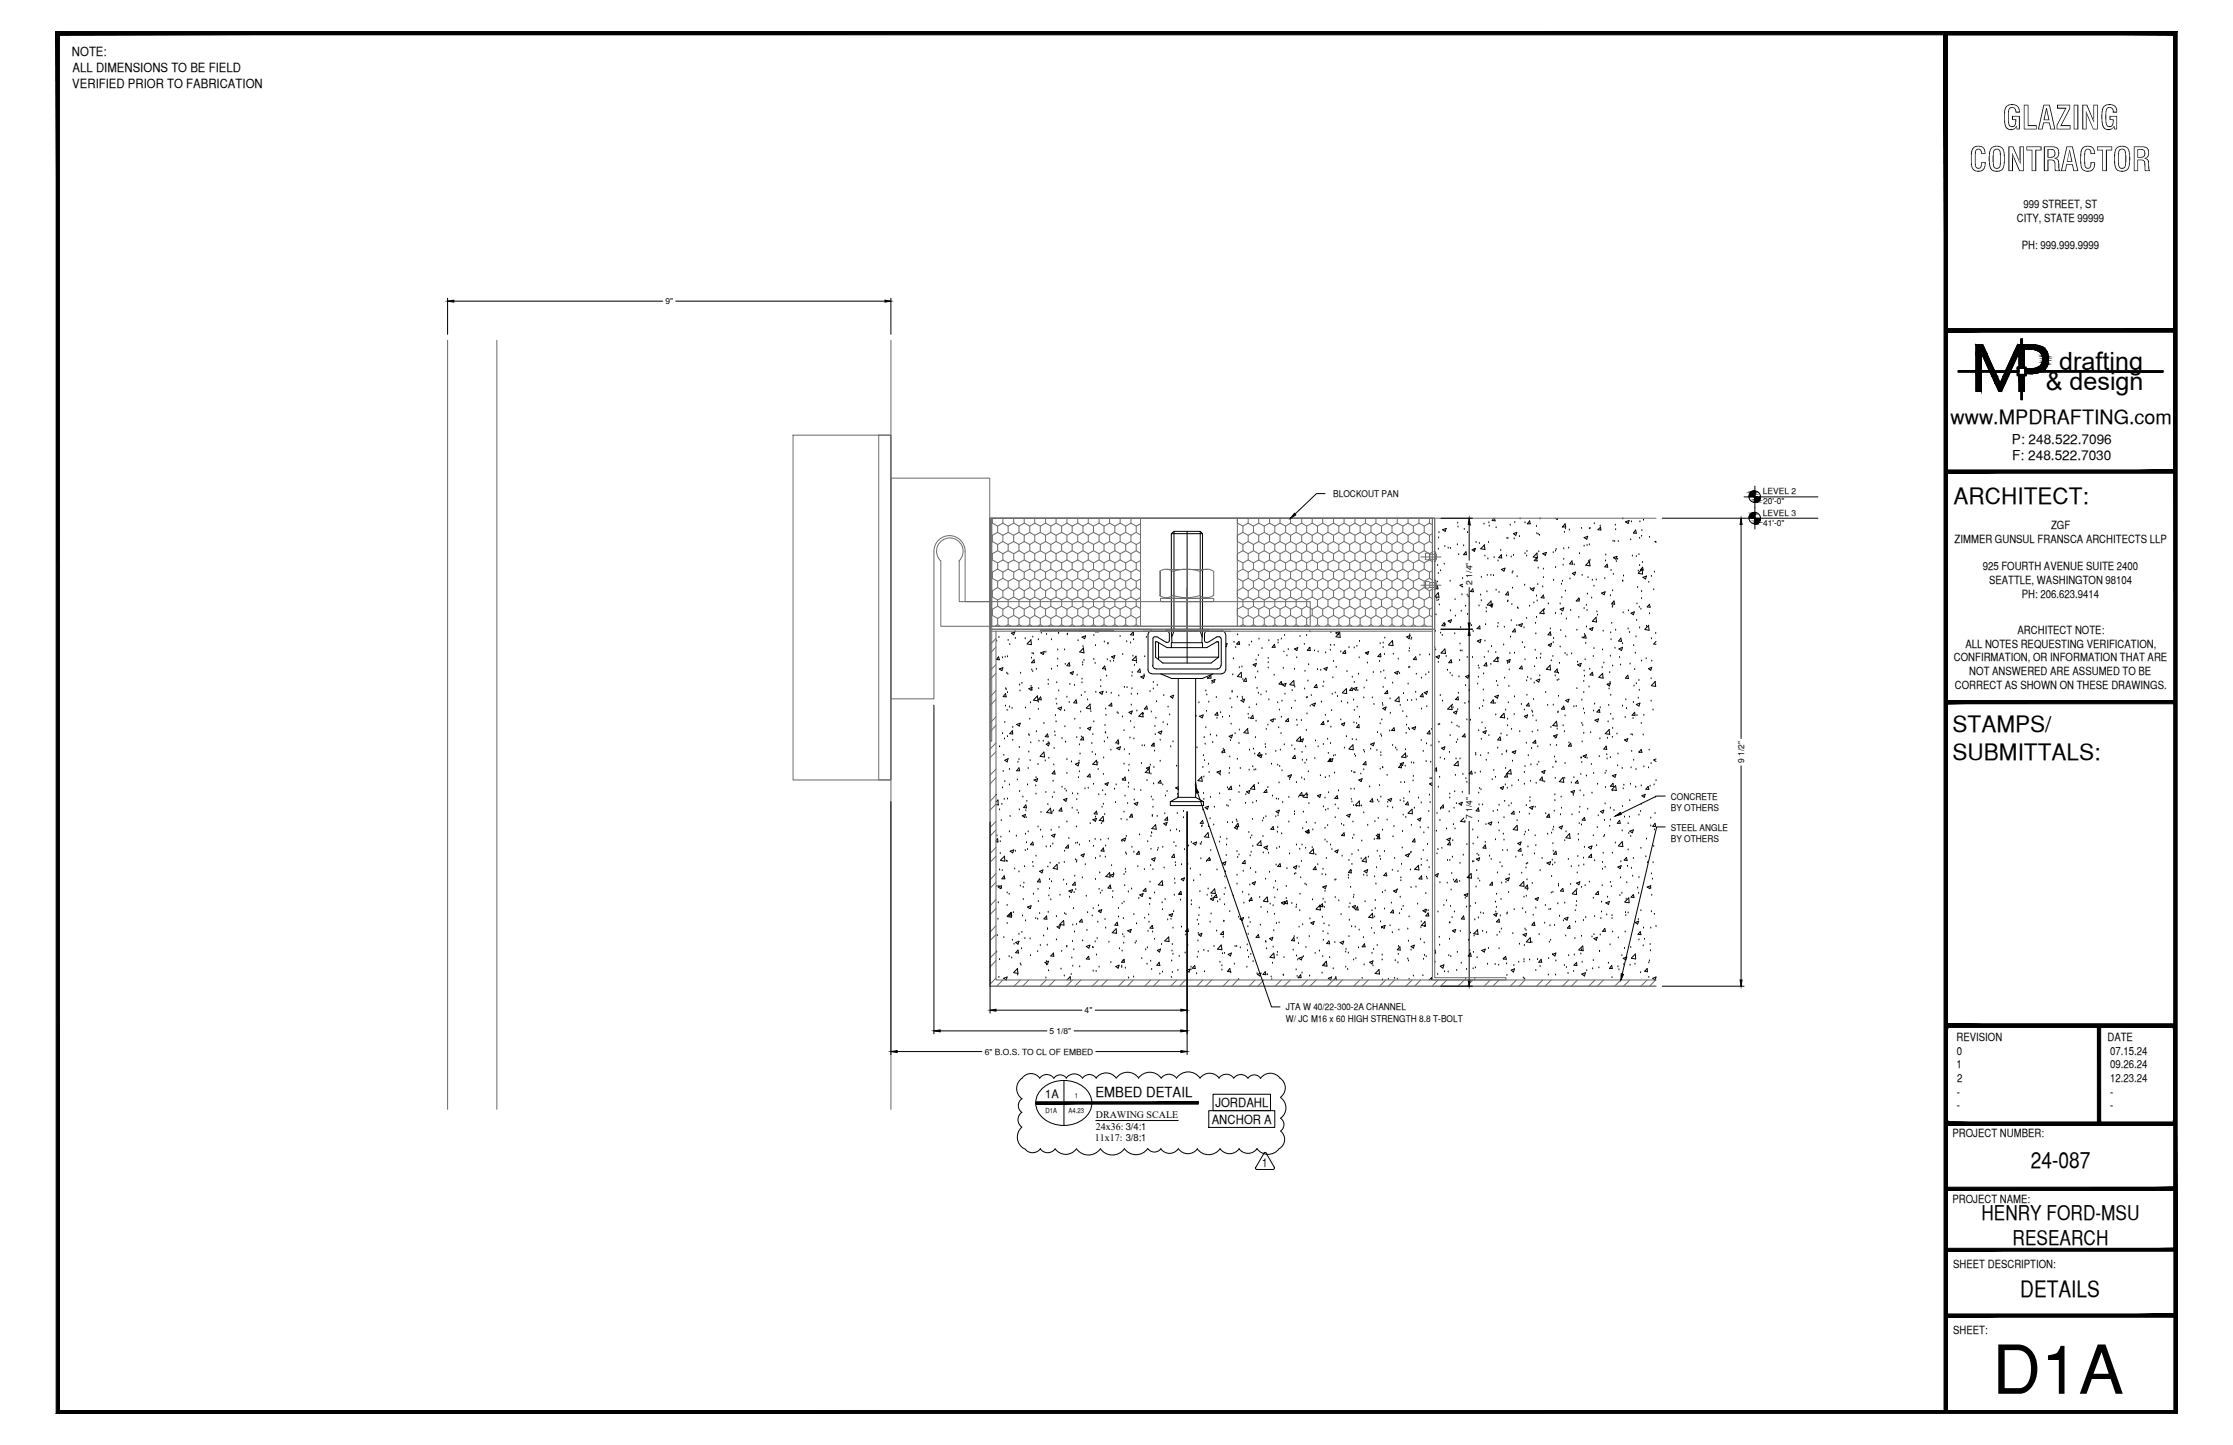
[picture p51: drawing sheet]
<svg xmlns="http://www.w3.org/2000/svg" width="432mm" height="279mm" viewBox="0 0 432 279" stroke-linecap="round" stroke-linejoin="round" font-family="sans-serif">
<defs><g id="words">
<text font-size="13.1" x="385.3" y="269.5">D1A</text>
<g font-size="6.3">
<text x="387.2" y="25">GLAZING</text>
<text x="380.8" y="33.1">CONTRACTOR</text>
</g>
<g font-size="4.9">
<text x="398.2" y="71.5">drafting</text>
<text x="395.6" y="75.5">&amp; design</text>
</g>
<g font-size="4.4">
<text x="377.8" y="97.5">ARCHITECT:</text>
<text x="377.6" y="141.5">STAMPS/</text>
<text x="377.6" y="146.9">SUBMITTALS:</text>
<text x="392.7" y="225.8">24-087</text>
<text x="390.7" y="250.7">DETAILS</text>
</g>
<g font-size="3.9">
<text x="383.2" y="235.9">HENRY FORD-MSU</text>
<text x="389.2" y="240.7">RESEARCH</text>
</g>
<text font-size="3.8" x="377.2" y="82">www.MPDRAFTING.com</text>
<text font-size="2.7" x="211.8" y="212.1">EMBED DETAIL</text>
<g font-size="2.6">
<text x="389.1" y="85.8">P: 248.522.7096</text>
<text x="389.1" y="89">F: 248.522.7030</text>
</g>
<g font-size="2.4">
<text x="13.9" y="10.9">NOTE:</text>
<text x="14" y="17">VERIFIED PRIOR TO FABRICATION</text>
<text x="14" y="13.9">ALL DIMENSIONS TO BE FIELD</text>
<text x="235" y="214.1">JORDAHL</text>
<text x="234.3" y="217.3">ANCHOR A</text>
</g>
<text font-size="2.3" x="244.1" y="225.6">1</text>
<g font-size="2.2">
<text x="391.3" y="40.2">999 STREET, ST</text>
<text x="390" y="42.9">CITY, STATE 99999</text>
<text x="391" y="48.2">PH: 999.999.9999</text>
<text x="378" y="105">ZIMMER GUNSUL FRANSCA ARCHITECTS LLP</text>
<text x="396.6" y="102.3">ZGF</text>
<text x="383.4" y="110.3">925 FOURTH AVENUE SUITE 2400</text>
<text x="384.6" y="113">SEATTLE, WASHINGTON 98104</text>
<text x="391" y="115.6">PH: 206.623.9414</text>
<text x="380" y="125.2">ALL NOTES REQUESTING VERIFICATION,</text>
<text x="390.1" y="122.6">ARCHITECT NOTE:</text>
<text x="377.8" y="127.9">CONFIRMATION, OR INFORMATION THAT ARE</text>
<text x="380.8" y="130.6">NOT ANSWERED ARE ASSUMED TO BE</text>
<text x="378" y="133.2">CORRECT AS SHOWN ON THESE DRAWINGS.</text>
<text x="378.3" y="201.3">REVISION</text>
<text x="378.4" y="204">0</text>
<text x="407.5" y="201.3">DATE</text>
<text x="408" y="204">07.15.24</text>
<text x="378.3" y="206.6">1</text>
<text x="378.5" y="209.2">2</text>
<text x="408" y="206.6">09.26.24</text>
<text x="408" y="209.2">12.23.24</text>
<text x="202.1" y="212.2">1A</text>
<text x="378.4" y="211.9">-</text>
<text x="378.4" y="214.5">-</text>
<text x="408" y="211.9">-</text>
<text x="408" y="214.5">-</text>
<text x="377.6" y="219.9">PROJECT NUMBER:</text>
<text x="377.6" y="232.5">PROJECT NAME:</text>
<text x="377.7" y="245.2">SHEET DESCRIPTION:</text>
<text x="377.7" y="257.9">SHEET:</text>
</g>
<g font-size="1.9">
<text x="211.7" y="220.6">11x17: 3/8:1</text>
<text x="211.9" y="216.2">DRAWING SCALE</text>
<text x="211.9" y="218.4">24x36: 3/4:1</text>
</g>
<g font-size="1.8">
<text x="257.8" y="96.1">BLOCKOUT PAN</text>
<text x="323.1" y="154.6">CONCRETE</text>
<text x="323.1" y="156.8">BY OTHERS</text>
<text x="323.1" y="160.6">STEEL ANGLE</text>
<text x="323.1" y="162.8">BY OTHERS</text>
<text x="248.7" y="195.3">JTA W 40/22-300-2A CHANNEL</text>
<text x="248.7" y="197.5">W/ JC M16 x 60 HIGH STRENGTH 8.8 T-BOLT</text>
</g>
<g font-size="1.6">
<text x="128.7" y="58.8">9&quot;</text>
<text x="340.9" y="95.5">LEVEL 2</text>
<text x="340.9" y="99.7">LEVEL 3</text>
<text x="340.9" y="101.7">41'-0&quot;</text>
<text x="340.9" y="97.5">20'-0&quot;</text>
<text x="284.7" y="113" transform="rotate(-90 284.7 113)">2 1/4&quot;</text>
<text x="337.2" y="147.6" transform="rotate(-90 337.2 147.6)">9 1/2&quot;</text>
<text x="284.7" y="158.3" transform="rotate(-90 284.7 158.3)">7 1/4&quot;</text>
<text x="209.7" y="195.9">4&quot;</text>
<text x="190.4" y="203.9">6&quot; B.O.S. TO CL OF EMBED</text>
<text x="202.9" y="199.9">5 1/8&quot;</text>
</g>
<g font-size="1.3">
<text x="202.2" y="215.1">D1A</text>
<text x="206.6" y="215.1">A4.23</text>
<text x="207.8" y="212.2">1</text>
</g>
</g></defs>
<!-- layer: SURROUNDING CONDITIONS -->
<g fill="none" stroke="#6c6c6c" stroke-width=".19">
<path d="M86.6 65.8v148.7M96.1 65.8v148.7M172.3 65.8v148.7M153.4 84.1h18.9v66.7h-18.9zM169.9 84.1h2.4v66.7h-2.4zM172.3 92.5h19.1v23.8h-4.8v-9.7a3 3 0 0 0-3-3 3 3 0 0 0-3 3v28.5h-8.3zM181.9 108.5a2.57 2.57 0 0 1-.1-3.7 2.57 2.57 0 0 1 3.7 0 2.57 2.57 0 0 1-.1 3.7M181.9 108.5v12.6h71.5v-4.8h-67.9v-7.8M191.5 100.2h85.9v21.5h-85.9zM191.5 100.2v90.5h128.7h-128.7v-90.5h128.7M191.8 100.2v43.1h-.3v-43.1h85.9v88.8h13.8v.5h-14.2v-89.3M191.8 100.2h85.2v20.9h-85.2z"/>
<path d="M191.8 103.4l.1 .1M191.8 107l.1 .1M191.8 110.6h.1M191.8 114.2h.1M191.8 117.8h.1M191.9 100.2v1h-.1M191.9 101.2l1 .5M191.9 104.7l1 .6M191.9 108.3l1 .5M191.9 111.8l1 .6M191.9 115.4l1 .6M191.9 119l1 .6"/>
<path d="M192.9 102.9l-1 .6v1.2h-.1M192.9 106.5l-1 .6v1.2h-.1M192.9 110l-1 .6v1.2l-.1 .1M192.9 113.6l-1 .6v1.2h-.1M192.9 117.2l-1 .6v1.2h-.1M193.9 100.2v1l-1 .5v1.2l1 .6M193.9 104.7l-1 .6v1.2l1 .6M193.9 108.3l-1 .5v1.2l1 .6M193.9 111.8l-1 .6v1.2l1 .6M193.9 115.4l-1 .6v1.2l1 .6M193.9 119l-1 .6v1.2l-.5 .3M193.9 101.2l1 .5"/>
<path d="M194.9 102.9l-1 .6v1.2l1 .6M194.9 106.5l-1 .6v1.2l1 .5M194.9 110l-1 .6v1.2l1 .6M194.9 113.6l-1 .6v1.2l1 .6M194.9 117.2l-1 .6v1.2l1 .6M196 100.2v1l-1.1 .5v1.2l1.1 .6M196 104.7l-1.1 .6v1.2l1.1 .6M196 108.3l-1.1 .5v1.2l1.1 .6M196 111.8l-1.1 .6v1.2l1.1 .6M196 115.4l-1.1 .6v1.2l1.1 .6M196 119l-1.1 .6v1.2l-.5 .3M196 101.2l1 .5"/>
<path d="M197 102.9l-1 .6v1.2l1 .6M197 106.5l-1 .6v1.2l1 .5M197 110l-1 .6v1.2l1 .6M197 113.6l-1 .6v1.2l1 .6M197 117.2l-1 .6v1.2l1 .6M198.1 100.2v1l-1.1 .5v1.2l1.1 .6M198.1 104.7l-1.1 .6v1.2l1.1 .6M198.1 108.3l-1.1 .5v1.2l1.1 .6M198.1 111.8l-1.1 .6v1.2l1.1 .6M198.1 115.4l-1.1 .6v1.2l1.1 .6M198.1 119l-1.1 .6v1.2l-.5 .3M198.1 101.2l1 .5"/>
<path d="M199.1 102.9l-1 .6v1.2l1 .6M199.1 106.5l-1 .6v1.2l1 .5M199.1 110l-1 .6v1.2l1 .6M199.1 113.6l-1 .6v1.2l1 .6M199.1 117.2l-1 .6v1.2l1 .6M200.1 100.2v1l-1 .5v1.2l1 .6M200.1 104.7l-1 .6v1.2l1 .6M200.1 108.3l-1 .5v1.2l1 .6M200.1 111.8l-1 .6v1.2l1 .6M200.1 115.4l-1 .6v1.2l1 .6M200.1 119l-1 .6v1.2l-.5 .3M200.1 101.2l1.1 .5"/>
<path d="M201.2 102.9l-1.1 .6v1.2l1.1 .6M201.2 106.5l-1.1 .6v1.2l1.1 .5M201.2 110l-1.1 .6v1.2l1.1 .6M201.2 113.6l-1.1 .6v1.2l1.1 .6M201.2 117.2l-1.1 .6v1.2l1.1 .6M202.2 100.2v1l-1 .5v1.2l1 .6M202.2 104.7l-1 .6v1.2l1 .6M202.2 108.3l-1 .5v1.2l1 .6M202.2 111.8l-1 .6v1.2l1 .6M202.2 115.4l-1 .6v1.2l1 .6M202.2 119l-1 .6v1.2l-.5 .3M202.2 101.2l1 .5"/>
<path d="M203.2 102.9l-1 .6v1.2l1 .6M203.2 106.5l-1 .6v1.2l1 .5M203.2 110l-1 .6v1.2l1 .6M203.2 113.6l-1 .6v1.2l1 .6M203.2 117.2l-1 .6v1.2l1 .6M204.2 100.2v1l-1 .5v1.2l1 .6M204.2 104.7l-1 .6v1.2l1 .6M204.2 108.3l-1 .5v1.2l1 .6M204.2 111.8l-1 .6v1.2l1 .6M204.2 115.4l-1 .6v1.2l1 .6M204.2 119l-1 .6v1.2l-.5 .3M204.2 101.2l1.1 .5"/>
<path d="M205.3 102.9l-1.1 .6v1.2l1.1 .6M205.3 106.5l-1.1 .6v1.2l1.1 .5M205.3 110l-1.1 .6v1.2l1.1 .6M205.3 113.6l-1.1 .6v1.2l1.1 .6M205.3 117.2l-1.1 .6v1.2l1.1 .6M206.3 100.2v1l-1 .5v1.2l1 .6M206.3 104.7l-1 .6v1.2l1 .6M206.3 108.3l-1 .5v1.2l1 .6M206.3 111.8l-1 .6v1.2l1 .6M206.3 115.4l-1 .6v1.2l1 .6M206.3 119l-1 .6v1.2l-.5 .3M206.3 101.2l1 .5"/>
<path d="M207.3 102.9l-1 .6v1.2l1 .6M207.3 106.5l-1 .6v1.2l1 .5M207.3 110l-1 .6v1.2l1 .6M207.3 113.6l-1 .6v1.2l1 .6M207.3 117.2l-1 .6v1.2l1 .6M208.4 100.2v1l-1.1 .5v1.2l1.1 .6M208.4 104.7l-1.1 .6v1.2l1.1 .6M208.4 108.3l-1.1 .5v1.2l1.1 .6M208.4 111.8l-1.1 .6v1.2l1.1 .6M208.4 115.4l-1.1 .6v1.2l1.1 .6M208.4 119l-1.1 .6v1.2l-.5 .3M208.4 101.2l1 .5"/>
<path d="M209.4 102.9l-1 .6v1.2l1 .6M209.4 106.5l-1 .6v1.2l1 .5M209.4 110l-1 .6v1.2l1 .6M209.4 113.6l-1 .6v1.2l1 .6M209.4 117.2l-1 .6v1.2l1 .6M210.4 100.2v1l-1 .5v1.2l1 .6M210.4 104.7l-1 .6v1.2l1 .6M210.4 108.3l-1 .5v1.2l1 .6M210.4 111.8l-1 .6v1.2l1 .6M210.4 115.4l-1 .6v1.2l1 .6M210.4 119l-1 .6v1.2l-.5 .3M210.4 101.2l1.1 .5"/>
<path d="M211.5 102.9l-1.1 .6v1.2l1.1 .6M211.5 106.5l-1.1 .6v1.2l1.1 .5M211.5 110l-1.1 .6v1.2l1.1 .6M211.5 113.6l-1.1 .6v1.2l1.1 .6M211.5 117.2l-1.1 .6v1.2l1.1 .6M212.5 100.2v1l-1 .5v1.2l1 .6M212.5 104.7l-1 .6v1.2l1 .6M212.5 108.3l-1 .5v1.2l1 .6M212.5 111.8l-1 .6v1.2l1 .6M212.5 115.4l-1 .6v1.2l1 .6M212.5 119l-1 .6v1.2l-.6 .3M212.5 101.2l1 .5"/>
<path d="M213.5 102.9l-1 .6v1.2l1 .6M213.5 106.5l-1 .6v1.2l1 .5M213.5 110l-1 .6v1.2l1 .6M213.5 113.6l-1 .6v1.2l1 .6M213.5 117.2l-1 .6v1.2l1 .6M214.6 100.2v1l-1.1 .5v1.2l1.1 .6M214.6 104.7l-1.1 .6v1.2l1.1 .6M214.6 108.3l-1.1 .5v1.2l1.1 .6M214.6 111.8l-1.1 .6v1.2l1.1 .6M214.6 115.4l-1.1 .6v1.2l1.1 .6M214.6 119l-1.1 .6v1.2l-.5 .3M214.6 101.2l1 .5"/>
<path d="M215.6 102.9l-1 .6v1.2l1 .6M215.6 106.5l-1 .6v1.2l1 .5M215.6 110l-1 .6v1.2l1 .6M215.6 113.6l-1 .6v1.2l1 .6M215.6 117.2l-1 .6v1.2l1 .6M216.6 100.2v1l-1 .5v1.2l1 .6M216.6 104.7l-1 .6v1.2l1 .6M216.6 108.3l-1 .5v1.2l1 .6M216.6 111.8l-1 .6v1.2l1 .6M216.6 115.4l-1 .6v1.2l1 .6M216.6 119l-1 .6v1.2l-.5 .3M216.6 101.2l1.1 .5"/>
<path d="M217.7 102.9l-1.1 .6v1.2l1.1 .6M217.7 106.5l-1.1 .6v1.2l1.1 .5M217.7 110l-1.1 .6v1.2l1.1 .6M217.7 113.6l-1.1 .6v1.2l1.1 .6M217.7 117.2l-1.1 .6v1.2l1.1 .6M218.7 100.2v1l-1 .5v1.2l1 .6M218.7 104.7l-1 .6v1.2l1 .6M218.7 108.3l-1 .5v1.2l1 .6M218.7 111.8l-1 .6v1.2l1 .6M218.7 115.4l-1 .6v1.2l1 .6M218.7 119l-1 .6v1.2l-.6 .3M218.7 101.2l1 .5"/>
<path d="M219.7 102.9l-1 .6v1.2l1 .6M219.7 106.5l-1 .6v1.2l1 .5M219.7 110l-1 .6v1.2l1 .6M219.7 113.6l-1 .6v1.2l1 .6M219.7 117.2l-1 .6v1.2l1 .6M220.5 101.3l-.8 .4v1.2l.8 .5M220.5 104.8l-.8 .5v1.2l.8 .5M220.5 108.4l-.8 .4v1.2l.8 .6M220.5 112l-.8 .4v1.2l.8 .5M220.5 115.5l-.8 .5v1.2l.8 .5M220.5 119.1l-.8 .5v1.2l-.5 .3M220.5 100.2v20.9"/>
<path d="M224.2 115.1a2.13 2.13 0 0 0 2.6 0M224.3 110.6v4.6v-4.6M224.4 115.7h10.3v.6h-10.3zM225.6 115.7h7.8M225.6 110.1h7.8M226.8 110.5a2.13 2.13 0 0 0-2.6 0M226.9 110.5a7.8 7.8 0 0 1 5.2 0M226.9 110.6v4.6M229.5 113.7v7.9M232.1 110.5a2.13 2.13 0 0 1 2.6 0M232.1 110.6v4.6M234.6 115.1a2.1 2.1 0 0 1-2.6 0 7.8 7.8 0 0 1-5.1 0"/>
<path d="M234.7 110.6v4.6M239.3 114.2h.1M239.3 117.8h.1M239.3 108.3l1 .5M239.3 111.8l1 .6M240.3 101.7l-1-.5v-1v20.9M240.3 102.9l-1 .6v1.2l1 .6M240.3 106.5l-1 .6v1.2M240.3 110l-1 .6v1.3M240.3 113.6l-1 .6v1.2l1 .6M240.3 117.2l-1 .6v1.2l1 .6M241.4 100.2v1l-1.1 .5v1.2l1.1 .6"/>
<path d="M241.4 104.7l-1.1 .6v1.2l1.1 .6M241.4 108.3l-1.1 .5v1.2l1.1 .6M241.4 111.8l-1.1 .6v1.2l1.1 .6M241.4 115.4l-1.1 .6v1.2l1.1 .6M241.4 119l-1.1 .6v1.2l-.5 .3M241.4 101.2l1 .5M242.4 102.9l-1 .6v1.2l1 .6M242.4 106.5l-1 .6v1.2l1 .5M242.4 110l-1 .6v1.2l1 .6M242.4 113.6l-1 .6v1.2l1 .6M242.4 117.2l-1 .6v1.2l1 .6M243.4 100.2v1l-1 .5v1.2l1 .6"/>
<path d="M243.4 104.7l-1 .6v1.2l1 .6M243.4 108.3l-1 .5v1.2l1 .6M243.4 111.8l-1 .6v1.2l1 .6M243.4 115.4l-1 .6v1.2l1 .6M243.4 119l-1 .6v1.2l-.5 .3M243.4 101.2l1.1 .5M244.5 102.9l-1.1 .6v1.2l1.1 .6M244.5 106.5l-1.1 .6v1.2l1.1 .5M244.5 110l-1.1 .6v1.2l1.1 .6M244.5 113.6l-1.1 .6v1.2l1.1 .6M244.5 117.2l-1.1 .6v1.2l1.1 .6M245.5 100.2v1l-1 .5v1.2l1 .6"/>
<path d="M245.5 104.7l-1 .6v1.2l1 .6M245.5 108.3l-1 .5v1.2l1 .6M245.5 111.8l-1 .6v1.2l1 .6M245.5 115.4l-1 .6v1.2l1 .6M245.5 119l-1 .6v1.2l-.5 .3M245.5 101.2l1 .5M246.5 102.9l-1 .6v1.2l1 .6M246.5 106.5l-1 .6v1.2l1 .5M246.5 110l-1 .6v1.2l1 .6M246.5 113.6l-1 .6v1.2l1 .6M246.5 117.2l-1 .6v1.2l1 .6M247.5 100.2v1l-1 .5v1.2l1 .6"/>
<path d="M247.5 104.7l-1 .6v1.2l1 .6M247.5 108.3l-1 .5v1.2l1 .6M247.5 111.8l-1 .6v1.2l1 .6M247.5 115.4l-1 .6v1.2l1 .6M247.5 119l-1 .6v1.2l-.5 .3M247.5 101.2l1.1 .5M248.6 102.9l-1.1 .6v1.2l1.1 .6M248.6 106.5l-1.1 .6v1.2l1.1 .5M248.6 110l-1.1 .6v1.2l1.1 .6M248.6 113.6l-1.1 .6v1.2l1.1 .6M248.6 117.2l-1.1 .6v1.2l1.1 .6M249.6 100.2v1l-1 .5v1.2l1 .6"/>
<path d="M249.6 104.7l-1 .6v1.2l1 .6M249.6 108.3l-1 .5v1.2l1 .6M249.6 111.8l-1 .6v1.2l1 .6M249.6 115.4l-1 .6v1.2l1 .6M249.6 119l-1 .6v1.2l-.5 .3M249.6 101.2l1 .5M250.6 102.9l-1 .6v1.2l1 .6M250.6 106.5l-1 .6v1.2l1 .5M250.6 110l-1 .6v1.2l1 .6M250.6 113.6l-1 .6v1.2l1 .6M250.6 117.2l-1 .6v1.2l1 .6M251.7 100.2v1l-1.1 .5v1.2l1.1 .6"/>
<path d="M251.7 104.7l-1.1 .6v1.2l1.1 .6M251.7 108.3l-1.1 .5v1.2l1.1 .6M251.7 111.8l-1.1 .6v1.2l1.1 .6M251.7 115.4l-1.1 .6v1.2l1.1 .6M251.7 119l-1.1 .6v1.2l-.5 .3M251.7 101.2l1 .5M252.7 102.9l-1 .6v1.2l1 .6M252.7 106.5l-1 .6v1.2l1 .5M252.7 110l-1 .6v1.2l1 .6M252.7 113.6l-1 .6v1.2l1 .6M252.7 117.2l-1 .6v1.2l1 .6M253.7 100.2v1l-1 .5v1.2l1 .6"/>
<path d="M253.7 104.7l-1 .6v1.2l1 .6M253.7 108.3l-1 .5v1.2l1 .6M253.7 111.8l-1 .6v1.2l1 .6M253.7 115.4l-1 .6v1.2l1 .6M253.7 119l-1 .6v1.2l-.5 .3M253.7 101.2l1.1 .5M254.8 102.9l-1.1 .6v1.2l1.1 .6M254.8 106.5l-1.1 .6v1.2l1.1 .5M254.8 110l-1.1 .6v1.2l1.1 .6M254.8 113.6l-1.1 .6v1.2l1.1 .6M254.8 117.2l-1.1 .6v1.2l1.1 .6M255.8 100.2v1l-1 .5v1.2l1 .6"/>
<path d="M255.8 104.7l-1 .6v1.2l1 .6M255.8 108.3l-1 .5v1.2l1 .6M255.8 111.8l-1 .6v1.2l1 .6M255.8 115.4l-1 .6v1.2l1 .6M255.8 119l-1 .6v1.2l-.5 .3M255.8 101.2l1 .5M256.8 102.9l-1 .6v1.2l1 .6M256.8 106.5l-1 .6v1.2l1 .5M256.8 110l-1 .6v1.2l1 .6M256.8 113.6l-1 .6v1.2l1 .6M256.8 117.2l-1 .6v1.2l1 .6M257.9 100.2v1l-1.1 .5v1.2l1.1 .6"/>
<path d="M257.9 104.7l-1.1 .6v1.2l1.1 .6M257.9 108.3l-1.1 .5v1.2l1.1 .6M257.9 111.8l-1.1 .6v1.2l1.1 .6M257.9 115.4l-1.1 .6v1.2l1.1 .6M257.9 119l-1.1 .6v1.2l-.5 .3M257.9 101.2l1 .5M258.9 102.9l-1 .6v1.2l1 .6M258.9 106.5l-1 .6v1.2l1 .5M258.9 110l-1 .6v1.2l1 .6M258.9 113.6l-1 .6v1.2l1 .6M258.9 117.2l-1 .6v1.2l1 .6M259.9 100.2v1l-1 .5v1.2l1 .6"/>
<path d="M259.9 104.7l-1 .6v1.2l1 .6M259.9 108.3l-1 .5v1.2l1 .6M259.9 111.8l-1 .6v1.2l1 .6M259.9 115.4l-1 .6v1.2l1 .6M259.9 119l-1 .6v1.2l-.5 .3M259.9 101.2l1.1 .5M261 102.9l-1.1 .6v1.2l1.1 .6M261 106.5l-1.1 .6v1.2l1.1 .5M261 110l-1.1 .6v1.2l1.1 .6M261 113.6l-1.1 .6v1.2l1.1 .6M261 117.2l-1.1 .6v1.2l1.1 .6M262 100.2v1l-1 .5v1.2l1 .6"/>
<path d="M262 104.7l-1 .6v1.2l1 .6M262 108.3l-1 .5v1.2l1 .6M262 111.8l-1 .6v1.2l1 .6M262 115.4l-1 .6v1.2l1 .6M262 119l-1 .6v1.2l-.6 .3M262 101.2l1 .5M263 102.9l-1 .6v1.2l1 .6M263 106.5l-1 .6v1.2l1 .5M263 110l-1 .6v1.2l1 .6M263 113.6l-1 .6v1.2l1 .6M263 117.2l-1 .6v1.2l1 .6M264 100.2v1l-1 .5v1.2l1 .6"/>
<path d="M264 104.7l-1 .6v1.2l1 .6M264 108.3l-1 .5v1.2l1 .6M264 111.8l-1 .6v1.2l1 .6M264 115.4l-1 .6v1.2l1 .6M264 119l-1 .6v1.2l-.5 .3M264 101.2l1.1 .5M265.1 102.9l-1.1 .6v1.2l1.1 .6M265.1 106.5l-1.1 .6v1.2l1.1 .5M265.1 110l-1.1 .6v1.2l1.1 .6M265.1 113.6l-1.1 .6v1.2l1.1 .6M265.1 117.2l-1.1 .6v1.2l1.1 .6M266.1 100.2v1l-1 .5v1.2l1 .6"/>
<path d="M266.1 104.7l-1 .6v1.2l1 .6M266.1 108.3l-1 .5v1.2l1 .6M266.1 111.8l-1 .6v1.2l1 .6M266.1 115.4l-1 .6v1.2l1 .6M266.1 119l-1 .6v1.2l-.5 .3M266.1 101.2l1 .5M267.1 102.9l-1 .6v1.2l1 .6M267.1 106.5l-1 .6v1.2l1 .5M267.1 110l-1 .6v1.2l1 .6M267.1 113.6l-1 .6v1.2l1 .6M267.1 117.2l-1 .6v1.2l1 .6M268.2 100.2v1l-1.1 .5v1.2l1.1 .6"/>
<path d="M268.2 104.7l-1.1 .6v1.2l1.1 .6M268.2 108.3l-1.1 .5v1.2l1.1 .6M268.2 111.8l-1.1 .6v1.2l1.1 .6M268.2 115.4l-1.1 .6v1.2l1.1 .6M268.2 119l-1.1 .6v1.2l-.5 .3M268.2 101.2l1 .5M269.2 102.9l-1 .6v1.2l1 .6M269.2 106.5l-1 .6v1.2l1 .5M269.2 110l-1 .6v1.2l1 .6M269.2 113.6l-1 .6v1.2l1 .6M269.2 117.2l-1 .6v1.2l1 .6M270.2 100.2v1l-1 .5v1.2l1 .6"/>
<path d="M270.2 104.7l-1 .6v1.2l1 .6M270.2 108.3l-1 .5v1.2l1 .6M270.2 111.8l-1 .6v1.2l1 .6M270.2 115.4l-1 .6v1.2l1 .6M270.2 119l-1 .6v1.2l-.5 .3M270.2 101.2l1.1 .5M271.3 102.9l-1.1 .6v1.2l1.1 .6M271.3 106.5l-1.1 .6v1.2l1.1 .5M271.3 110l-1.1 .6v1.2l1.1 .6M271.3 113.6l-1.1 .6v1.2l1.1 .6M271.3 117.2l-1.1 .6v1.2l1.1 .6M272.3 100.2v1l-1 .5v1.2l1 .6"/>
<path d="M272.3 104.7l-1 .6v1.2l1 .6M272.3 108.3l-1 .5v1.2l1 .6M272.3 111.8l-1 .6v1.2l1 .6M272.3 115.4l-1 .6v1.2l1 .6M272.3 119l-1 .6v1.2l-.5 .3M272.3 101.2l1 .5M272.7 100.2h.5M273.3 102.9l-1 .6v1.2l1 .6M273.3 106.5l-1 .6v1.2l1 .5M273.3 110l-1 .6v1.2l1 .6M273.3 113.6l-1 .6v1.2l1 .6M273.3 117.2l-1 .6v1.2l1 .6"/>
<path d="M274.4 100.2v1l-1.1 .5v1.2l1.1 .6M274.4 104.7l-1.1 .6v1.2l1.1 .6M274.4 108.3l-1.1 .5v1.2l1.1 .6M274.4 111.8l-1.1 .6v1.2l1.1 .6M274.4 115.4l-1.1 .6v1.2l1.1 .6M274.4 119l-1.1 .6v1.2l-.5 .3M274.4 101.2l1 .5M274.8 107.7h3.8M274.8 113.2h3.8M275.4 102.9l-1 .6v1.2l1 .6M275.4 106.5l-1 .6v1.2l1 .5M275.4 110l-1 .6v1.2l1 .6"/>
<path d="M275.4 113.6l-1 .6v1.2l1 .6M275.4 117.2l-1 .6v1.2l1 .6M275.6 107.1a.67 .67 0 0 1 .9 0M275.6 112.5a.67 .67 0 0 1 .9 .1M275.7 107.1v1M275.7 112.6v1.1M276.4 100.2v1l-1 .5v1.2l1 .6M276.4 104.7l-1 .6v1.2l1 .6M276.4 108.3l-1 .5v1.2l1 .6M276.4 111.8l-1 .6v1.2l1 .6M276.4 115.4l-1 .6v1.2l1 .6M276.4 119l-1 .6v1.2l-.5 .3"/>
<path d="M276.4 101.2l.6 .3M276.5 108.1a.67 .67 0 0 1-.9 0M276.5 113.5a.67 .67 0 0 1-.9 .1M277 103.2l-.6 .3v1.2l.6 .3M277 106.7l-.6 .4v1.2l.6 .3M277 110.4l-.6 .2v1.2l.6 .3M277 113.9l-.6 .3v1.2l.6 .3M277 117.5l-.6 .3v1.2l.6 .3M277.3 106.6h.2M277.3 108.5h.2M277.3 112.2h.2M277.4 107.2h-.9v.9h.9"/>
<path d="M277.4 112.6h-.9v1h.9M277.4 106.8v1.7M277.4 112.3v1.7M277.5 106.7l.2 .4M277.5 112.1l.2 .5M277.6 106.8v1.7M277.6 112.3v1.7M277.7 113.5l-.2 .5h-.2M277.7 108l-.2 .5M277.7 107.2v.9M277.7 112.7v.8M191.8 121.7h85.2"/>
<path d="M191.8 122h85.2M192.6 122v67.5h127.6M192.6 123.4l-1.1 1.3M192.6 128.5l-1.1 1.2M192.6 133.5l-1.1 1.2M192.6 138.6l-1.1 1.2M192.6 125.1l-1.1 1.2M192.6 130.2l-1.1 1.2M192.6 135.3l-1.1 1.1M192.9 120.8l.5 .3M194.9 120.8l.6 .3M197 120.8l.5 .3"/>
<path d="M199.1 120.8l.5 .3M201.2 120.8l.5 .3M201.2 121.7v.3M201.4 121.7l-.2 .2M201.5 121.7l-.3 .3M201.8 121.7l-.4 .3M201.9 121.7l-.4 .3M202.1 121.7l-.4 .3M202.2 121.7l-.3 .3M202.4 121.7l-.3 .3M202.6 121.7l-.4 .3M202.8 121.7l-.4 .3"/>
<path d="M202.9 121.7l-.3 .3M203.1 121.7l-.4 .3M203.2 121.7l-.3 .3M203.2 120.8l.5 .3M203.5 121.7l-.4 .3M203.5 121.7l-.3 .3M203.8 121.7l-.4 .3M203.9 121.7l-.4 .3M204.1 121.7l-.4 .3M204.2 121.7l-.4 .3M204.5 121.7l-.5 .3M204.5 121.7l-.3 .3"/>
<path d="M204.8 121.7l-.4 .3M204.9 121.7l-.4 .3M205.1 121.7l-.4 .3M205.2 121.7l-.3 .3M205.3 120.8l.5 .3M205.4 121.7l-.4 .3M205.5 121.7l-.3 .3M205.8 121.7l-.4 .3M205.9 121.7l-.4 .3M206.1 121.7l-.4 .3M206.2 121.7l-.4 .3M206.4 121.7l-.3 .3"/>
<path d="M206.6 121.7l-.5 .3M206.8 121.7l-.4 .3M206.9 121.7l-.4 .3M207.1 121.7l-.4 .3M207.2 121.7l-.4 .3M207.3 120.8l.5 .3M207.5 121.7l-.4 .3M207.8 121.7l-.4 .3M207.9 121.7l-.4 .3M208.1 121.7l-.4 .3M208.2 121.7l-.4 .3M208.4 121.7l-.4 .3"/>
<path d="M208.5 121.7l-.3 .3M208.7 121.7l-.3 .3M208.9 121.7l-.4 .3M209.1 121.7l-.4 .3M209.2 121.7l-.4 .3M209.4 121.7l-.4 .3M209.4 120.8l.5 .3M209.5 121.7l-.3 .3M209.7 121.7l-.3 .3M209.9 121.7l-.4 .3M210.1 121.7l-.4 .3M210.2 121.7l-.4 .3"/>
<path d="M210.4 121.7l-.3 .3M210.6 121.7l-.5 .3M210.7 121.7l-.3 .3M210.9 121.7l-.4 .3M211.1 121.7l-.4 .3M211.2 121.7l-.4 .3M211.4 121.7l-.4 .3M211.5 120.8l.5 .3M211.5 121.7l-.4 .3M211.7 121.7l-.3 .3M211.8 121.7l-.3 .3M212 121.7l-.3 .3"/>
<path d="M212.2 121.7l-.4 .3M212.4 121.7l-.4 .3M212.5 121.7l-.3 .3M212.7 121.7l-.4 .3M212.9 121.7l-.4 .3M213 121.7l-.3 .3M213.2 121.7l-.4 .3M213.4 121.7l-.4 .3M213.5 121.7l-.3 .3M213.5 120.8l.5 .3M213.7 121.7l-.4 .3M213.8 121.7l-.3 .3"/>
<path d="M214.1 121.7l-.4 .3M214.1 121.7l-.3 .3M214.4 121.7l-.4 .3M214.5 121.7l-.4 .3M214.7 121.7l-.4 .3M214.8 121.7l-.4 .3M215.1 121.7l-.5 .3M215.1 121.7l-.3 .3M215.3 121.9l-.2 .1M215.3 121.7l-.3 .3M215.3 121.7v.3M215.6 120.8l.5 .3"/>
<path d="M217.7 120.8l.5 .3M219.7 120.8l.5 .3M225.4 121.7v.3l.4-.3M225.5 121.7h-.1M225.7 121.7l-.3 .2M226.1 121.7l-.4 .3M226.4 121.7l-.4 .3M226.5 121.7l-.4 .3M226.7 121.7l-.4 .3M226.8 121.7l-.4 .3M227 121.7l-.4 .3M227.1 121.7l-.3 .3"/>
<path d="M227.4 121.7l-.4 .3M227.5 121.7l-.4 .3M227.7 121.7l-.4 .3M227.8 121.7l-.4 .3M228 121.7l-.4 .3M228.2 121.7l-.4 .3M228.3 121.7l-.3 .3M228.5 121.7l-.4 .3M228.7 121.7l-.4 .3M228.8 121.7l-.4 .3M229 121.7l-.3 .3M229.2 121.7l-.5 .3"/>
<path d="M229.3 121.7l-.3 .3M229.5 121.7l-.4 .3M229.7 121.7l-.4 .3M229.8 121.7l-.4 .3M230 121.7l-.3 .3M230.1 121.7l-.4 .3M230.3 121.7l-.3 .3M230.4 121.7l-.3 .3M230.6 121.7l-.3 .3M230.8 121.7l-.4 .3M230.9 121.7l-.3 .3M231.1 121.7l-.3 .3"/>
<path d="M231.3 121.7l-.4 .3M231.5 121.7l-.4 .3M231.6 121.7l-.3 .3M231.8 121.7l-.4 .3M232 121.7l-.4 .3M232.1 121.7l-.3 .3M232.3 121.7l-.3 .3M232.4 121.7l-.3 .3M232.7 121.7l-.4 .3M232.7 121.7l-.3 .3M233 121.7l-.4 .3M233.1 121.7l-.4 .3"/>
<path d="M233.3 121.7l-.4 .3M233.4 121.7l-.3 .3M233.6 121.7l-.4 .3M233.7 122v-.3l-.3 .3M233.7 121.9l-.1 .1M240.3 120.8l.6 .3M242.4 120.8l.5 .3M244.5 120.8l.5 .3M246.5 120.8l.5 .3M248.6 120.8l.5 .3M250.6 120.8l.5 .3M252.7 120.8l.5 .3"/>
<path d="M254.8 120.8l.5 .3M256.8 120.8l.5 .3M258.9 120.8l.5 .3M261 120.8l.5 .3M263 120.8l.5 .3M265.1 120.8l.5 .3M267.1 120.8l.6 .3M269.2 120.8l.5 .3M271.3 120.8l.5 .3M273.3 120.8l.5 .3M275.4 120.8l.4 .3M276.9 121.1h.1"/>
<path d="M192.6 143.6l-1.1 1.2M192.6 148.7l-1.1 1.2M192.6 153.7l-1.1 1.2M192.6 158.8l-1.1 1.2M192.6 140.3l-1.1 1.2M192.6 145.4l-1.1 1.1M192.6 150.4l-1.1 1.2M192.6 155.4l-1.1 1.3M192.6 163.8l-1.1 1.2M192.6 168.9l-1.1 1.2M192.6 173.9l-1.1 1.2M192.6 179l-1.1 1.2"/>
<path d="M192.6 160.5l-1.1 1.2M192.6 165.5l-1.1 1.3M192.6 170.6l-1.1 1.2M192.6 175.6l-1.1 1.2M192.6 184.1l-1.1 1.1M192.6 189.1l-1.1 1.2M192.6 180.7l-1.1 1.2M192.6 185.7l-1.1 1.2M193.9 189.5l-1.2 1.2M197.3 189.5l-1.2 1.2M198.9 189.5l-1.2 1.2M202.3 189.5l-1.2 1.2"/>
<path d="M204 189.5l-1.2 1.2M207.4 189.5l-1.2 1.2M209 189.5l-1.2 1.2M212.4 189.5l-1.2 1.2M214.1 189.5l-1.2 1.2M217.5 189.5l-1.2 1.2M219.1 189.5l-1.1 1.2M222.5 189.5l-1.1 1.2M224.2 189.5l-1.2 1.2M227.6 189.5l-1.2 1.2M229.2 189.5l-1.1 1.2M232.6 189.5l-1.1 1.2"/>
<path d="M234.3 189.5l-1.2 1.2M237.7 189.5l-1.2 1.2M239.3 189.5l-1.1 1.2M242.7 189.5l-1.1 1.2M244.4 189.5l-1.2 1.2M247.8 189.5l-1.2 1.2M249.5 189.5l-1.2 1.2M252.9 189.5l-1.2 1.2M254.5 189.5l-1.2 1.2M257.9 189.5l-1.2 1.2M259.6 189.5l-1.2 1.2M263 189.5l-1.3 1.2"/>
<path d="M264.6 189.5l-1.2 1.2M268 189.5l-1.2 1.2M269.7 189.5l-1.2 1.2M273 189.5l-1.2 1.2M274.7 189.5l-1.1 1.2M278.1 189.5l-1.2 1.2M279.8 189.5l-1.2 1.2M283.1 189.5l-1.2 1.2M283.4 189v.5M284.8 189.5l-1.1 1.2M285.2 189v.5M288.2 189.5l-1.2 1.2"/>
<path d="M289.9 189.5l-1.2 1.2M293.2 189.5l-1.2 1.2M294.9 189.5l-1.1 1.2M298.3 189.5l-1.2 1.2M300 189.5l-1.2 1.2M303.3 189.5l-1.2 1.2M305.1 189.5l-1.3 1.2M308.4 189.5l-1.2 1.2M310.1 189.5l-1.2 1.2M313.4 189.5l-1.2 1.2M315.2 189.5l-1.3 1.2M318.5 189.5l-1.2 1.2"/>
<path d="M320.2 189.5l-1.2 1.2"/>
</g>
<g fill="none" stroke="#000" stroke-width=".19">
<path d="M277.6 113.7l.3-.5 .2 .7-.5-.1M277.7 118.9h.1M277.8 115.7h.1M277.9 116.1h.1M277.9 112.5h.1M278 109.3h.1M278.1 106.2h.1M278.1 110.9h.1M278.1 114.6l.2 .9-.9-.1zM278.2 104h.1M278.2 116h.1M278.3 103h.1"/>
<path d="M278.3 117h.1M278.6 110.4h.1M279 102.4l.7-.2-.2 .5zM279.3 109.1h.1M279.4 105.7h.1M280 106h.1M280.4 112.4h.1M280.5 106h.1M280.5 118.1h.1M281.4 116h.1M281.4 119.1h.1M281.8 105.3h.1"/>
<path d="M281.9 101.2h.1M281.9 101.9h.1M282.1 107.3h.1M282.6 118.2h.1M282.7 115h.1M282.8 111.9h.1M282.8 113l-.5 .2 .5 .3v-.2M283 105.5h.1M283.1 102.4h.1M283.4 117.2h.1M283.5 106.7l.1 .6h-.6zM283.7 115.1h.1"/>
<path d="M283.8 118.8h.1M283.8 103h.1M283.9 115.4h.1M284.3 101.6h.1M284.7 106.3l.6-.3-.2 .6zM284.8 113.9l.1 .5h-.5zM285.1 106.2h.1M285.4 104.9h.1M286 117.2h.1M286.1 105.1h.1M286.3 115.1h.1M286.4 111.6h.1"/>
<path d="M286.4 116.1h.1M287 101.3h.1M287 105.3l.1 .9-.8-.1 .8-.8M287.1 107.5h.1M287.4 117.6h.1M287.4 118.3h.1M287.5 114.4h.1M287.6 111.3h.1M287.7 108.1h.1M287.8 104.9h.1M287.9 101.1h.1M288 101.7h.1"/>
<path d="M288 117l.7-.2-.2 .5zM288.3 111.3h.1M288.3 116.2l.1 .9-.8-.1 .8-.8M288.5 117.4h.1M288.8 111.3h.1M288.9 100.2l-.4 .4 .6 .1-.1-.5M288.9 107.8h.1M289.3 102h.1M289.3 114.1h.1M289.7 108.5h.1M289.9 114.6h.1M290.2 106.4h.1"/>
<path d="M290.3 107.3l.1 .6-.6-.1zM290.3 110.1l.7-.2-.2 .5zM291.3 107.5h.1M291.4 104.1h.1M291.5 116.3h.1M291.6 104.1h.1M291.6 116.2h.1M291.6 114.4l.1 .7-.6-.1zM292 101.5h.1M292.2 107.7h.1M292.4 116.9h.1M292.4 110.8h.1"/>
<path d="M292.5 113.7h.1M292.5 110.6h.1M292.7 107.4h.1M292.7 103.2l.6-.3-.2 .6zM292.8 104.2h.1M292.9 101h.1M293.4 111.5h.1M293.4 117.5h.1M293.6 117.7h.1M293.8 103.8h.1M293.9 100.3h.1M294.8 113.2h.1"/>
<path d="M294.9 107.1h.1M294.9 101.1h.1M295.2 107.5h.1M295.2 119.6h.1M295.3 106.6h.1M295.8 117.2h.1M295.8 100.7l.1 .6h-.6zM295.9 113.8h.1M296 113.9l.7-.2-.2 .5zM296.6 116.6h.1M297.1 119.4h.1M297.1 101.8h.1"/>
<path d="M297.1 115.3h.1M297.1 107.9l.1 .6-.5-.1zM297.2 103.2h.1M297.2 106.9l.1 .9-.8-.1 .7-.8M297.2 116.2h.1M297.3 107.9h.1M297.4 113h.1M297.4 109.9h.1M297.4 103.3h.1M297.6 106.7h.1M297.7 103.5h.1M297.8 100.3h.1"/>
<path d="M298.3 113.5h.1M298.3 107.1l.7-.3-.2 .6zM298.4 110h.1M298.4 111.7h.1M298.4 115.1l.2 .5h-.6zM298.4 117.8l.2 .9-.8-.1 .7-.8M298.6 117.9h.1M299.4 116.8h.1M300.4 106.9h.1M300.4 112.2h.1M300.8 109.7h.1M300.8 106.6h.1"/>
<path d="M300.8 118.6h.1M300.8 100.2l.3 .3 .1-.3M300.9 106.2h.1M301.7 116.8h.1M301.7 117.8l.7-.3-.2 .6zM301.9 118.7h.1M301.9 113h.1M302 115.6h.1M302.1 112.4h.1M302.2 102h.1M302.3 109.3h.1M302.4 106.1h.1"/>
<path d="M302.4 108.1h.1M302.5 102.9h.1M302.6 101.3l.2 .6h-.6zM302.7 102.2h.1M302.7 114.3h.1M302.9 119.7h.1M303.3 106h.1M303.5 102.5h.1M303.6 112h.1M303.7 118h.1M304 108.5l.1 .6-.6-.1zM304 110.9l.7-.3-.2 .6z"/>
<path d="M304.4 109.2h.1M305.3 119.4h.1M305.3 115.6l.1 .6h-.6zM305.4 116h.1M305.4 107.1h.1M305.8 102.2h.1M305.9 111.3h.1M306.3 105.6h.1M306.3 117.7h.1M306.3 103.9l.7-.2-.2 .6zM306.8 117h.1M306.9 118h.1"/>
<path d="M306.9 105.5h.1M307 114.9h.1M307.1 111.7h.1M307.2 108.5h.1M307.3 105.3h.1M307.3 102.2h.1M307.4 108.5l-.8 .8 .9 .1-.2-.9M307.5 102.2h.1M307.5 108.3h.1M307.8 115.6h.1M307.9 112.2h.1M308.2 113.3h.1"/>
<path d="M308.3 101.3h.1M308.7 112.1h.1M308.7 119.3l-.8 .8 .8 .2-.1-.9M308.8 118.3h.1M308.9 118.9h.1M309 102.4l.5-.5 .1 .6zM309.4 101.7h.1M309.7 114.7l.7-.3-.2 .6zM310.3 111.9h.1M310.5 108.5h.1M310.5 107.3h.1M310.8 109.1l.1 .6-.6-.1z"/>
<path d="M311.4 115.2h.1M311.5 110.3h.1M311.8 117.4h.1M311.8 114.2h.1M311.8 117.2h.1M311.8 116.7h.1M311.9 104.6h.1M312 111.1h.1M312 107.8l.7-.2-.2 .5zM312.1 107.9h.1M312.1 116.2l.1 .6h-.5zM312.2 104.7h.1"/>
<path d="M312.4 101.5h.1M312.4 102.4h.1M312.5 108.6h.1M312.8 108.1h.1M312.9 104.7h.1M313.8 112.3h.1M313.8 100.3h.1M313.8 112.4h.1M313.9 118.5h.1M313.9 111.4h.1M314.3 100.9l.7-.3-.2 .6zM314.9 118.1h.1"/>
<path d="M315.3 104.4h.1M315.4 118.6l.6-.3-.2 .6zM315.5 100.9h.1M315.7 107.5h.1M316.3 102.5l.1 .6h-.6zM316.4 107.6h.1M316.5 120h.1M316.5 116.8h.1M316.7 113.6h.1M316.8 110.4h.1M316.9 107.3h.1M317 117.4h.1"/>
<path d="M317.1 104.1h.1M317.1 109.3h.1M317.1 100.9h.1M317.3 117.8h.1M317.4 114.4h.1M317.4 103.7h.1M317.4 115.8h.1M317.5 102.6h.1M317.6 110l-.8 .8M317.6 110.1v.9l-.8-.1M317.6 108.8h.1M317.6 109.7l.2 .5h-.6z"/>
<path d="M317.7 111.6l.7-.2-.2 .6zM317.8 100.6h.1M318.8 112.6h.1M319 103.9h.1M319 118.7h.1M319 116.8l.1 .6-.6-.1zM319.3 111.4h.1M319.8 114h.1M319.9 110.6h.1M320.2 104.6l-.2 .1 .2 .2M192.7 124h.1M193.1 127l.1 .6-.5-.1z"/>
<path d="M193.2 123.3h.1M193.2 129.3l.7-.2-.2 .6zM193.9 127.2h.1M194.3 139.7h.1M194.4 127.1h.1M194.4 136.5h.1M194.4 134.1l.2 .6h-.6zM194.5 133.2h.1M194.6 133.3h.1M194.7 130.2h.1M194.8 137.4h.1M194.8 127h.1"/>
<path d="M194.8 133.9h.1M194.9 130.4h.1M194.9 123.8h.1M195.2 136.7h.1M195.3 124.7h.1M195.6 122.4l.6-.2-.2 .5zM195.7 137h.1M196.3 122.2h.1M196.3 123.4h.1M197.2 132.5h.1M197.2 133.6h.1M197.4 130.2h.1"/>
<path d="M197.6 132.1h.1M198.2 123.5h.1M198.3 136.9h.1M198.9 133.2l.7-.3-.2 .6zM199.1 139.1h.1M199.3 135.9h.1M199.3 123.7l.2 1-.9-.2M199.4 132.7h.1M199.4 123.7l-.8 .8M199.5 127.3h.1M199.5 129.5h.1M199.6 126.4h.1"/>
<path d="M199.6 133.4h.1M199.7 123.2h.1M199.7 129.9h.1M199.8 126.4h.1M199.9 135.3l.7-.7 .1 .9-.9-.1M200 127.6v.5h-.5zM200.4 129.4h.1M200.8 137.2h.1M200.8 123.7h.1M200.8 135.8h.1M200.9 133.2h.1M201.2 134.7l.2 .6h-.6z"/>
<path d="M201.2 126.2l.7-.2-.2 .6zM201.4 122.4h.1M201.9 139.9h.1M202.2 126.1h.1M202.4 122.7h.1M202.7 132.3h.1M202.7 131.5h.1M203.3 129.4h.1M203.3 123.7h.1M204.1 138.4h.1M204.2 135.2h.1M204.2 139.6h.1"/>
<path d="M204.3 132h.1M204.3 136.1h.1M204.5 128.8h.1M204.5 125.7h.1M204.5 127.4h.1M204.6 137l.7-.3-.2 .6zM204.7 122.5h.1M204.7 122.4h.1M204.7 133.6h.1M205.9 125.7h.1M205.9 137.4h.1M206 128.5h.1"/>
<path d="M206.3 134.8h.1M206.4 122.7h.1M206.4 122.6h.1M206.8 135.8h.1M206.8 128.1l.1 .7-.6-.1zM206.9 132.3h.1M206.9 130.1l.7-.2-.2 .5zM207.8 132.5h.1M207.8 139.1h.1M208.1 135.3l.1 .7-.6-.1zM208.3 130.6h.1M208.5 123.9h.1"/>
<path d="M209 137.7h.1M209.1 134.5h.1M209.2 131.3h.1M209.2 132h.1M209.2 123.2l.7-.3-.2 .6zM209.4 128.1h.1M209.4 128.6h.1M209.4 125h.1M209.5 125.3l.1 .9-.8-.2 .7-.7M209.6 127.7h.1M209.8 133.9h.1M210.3 135.3h.1"/>
<path d="M210.8 136.1l.1 1-.8-.2 .7-.8M210.9 137.6h.1M211.5 122.9h.1M211.5 127.5h.1M211.5 139.6h.1M211.8 128.3h.1M211.8 124.8h.1M211.9 133.9h.1M211.9 122l-.1 .2h.6l-.1-.2M212.6 133.9l.7-.2-.2 .5zM212.9 131.6h.1M212.9 132.8h.1"/>
<path d="M213.6 124.1h.1M213.6 128.8l.1 .5h-.5zM213.8 137.1h.1M213.8 129.6h.1M213.9 138.3h.1M213.9 133.9h.1M214 130.7h.1M214.1 127.6h.1M214.2 124.4h.1M214.2 124.5h.1M214.4 136.5l.5-.5 .1 .5zM214.7 127.9h.1"/>
<path d="M214.9 134h.1M214.9 127l.7-.3-.2 .6zM215.3 127.8h.1M216 137.8h.1M216.2 138h.1M216.3 134.6h.1M216.6 123.1h.1M217 138.6h.1M217.1 126.6h.1M217.4 132.9h.1M217.9 124.1h.1M217.9 133h.1"/>
<path d="M218.3 137.7l.6-.2-.1 .5zM218.6 139.5h.1M218.6 124.3h.1M218.8 136.3h.1M218.8 134.2h.1M218.9 133.2h.1M218.9 130.7h.1M218.9 130h.1M219.1 126.9h.1M219.1 122.2l.1 .6-.6-.1zM219.2 123.7h.1M219.4 128.7h.1"/>
<path d="M219.6 126.9l.2 .9-.9-.2 .8-.7M219.8 128.1h.1M219.8 137.5h.1M220 134.2h.1M220.4 129.3l.1 .7-.5-.1zM220.6 130.9l.7-.3-.2 .6zM220.9 137.7l.1 .9-.8-.1 .8-.8M221.1 138h.1M221.2 130.5h.1M221.4 127h.1M221.7 123.3h.1M221.7 136.5l.2 .6h-.6z"/>
<path d="M222.4 133.7h.1M222.6 137.7h.1M223 133.2h.1M223 132h.1M223.5 138.9h.1M223.6 135.7h.1M223.8 132.5h.1M224.9 139.7h.1M225 134.5h.1M225.9 136.7h.1M226.2 138.2h.1M226.3 134.7l.6-.3-.1 .6z"/>
<path d="M231.3 138.5h.1M231.8 135.9h.1M232 138.5l.7-.3-.2 .6zM233.2 133.6h.1M233.3 137.5h.1M233.4 134.4h.1M233.5 131.2h.1M233.7 135.8h.1M234.1 130.6l.1 .5h-.6zM234.3 131.6l.6-.2-.1 .6zM234.4 132.1h.1M235.2 134.9h.1"/>
<path d="M235.3 138.9h.1M235.4 137.7l.1 .6-.6-.1zM236 137.8h.1M236.4 138.7h.1M237 124.5h.3l-.3 .5M237.7 138.6h.1M237.9 135.1h.1M238.2 136.8h.1M238.3 133.7h.1M238.3 133.9h.1M238.4 130.5h.1M238.5 127.4h.1"/>
<path d="M238.6 124.2h.1M239 125.2h.1M239.3 134.8h.1M239.3 122.7h.1M239.4 124.7h.1M239.6 124l.1 .6-.6-.1zM239.6 129.1h.1M240 135.4l.7-.2-.2 .6zM240 130l-.7 .8 .8 .1-.1-.9M240.2 129h.1M240.2 134.8h.1M240.3 135.1h.1"/>
<path d="M240.3 131.4h.1M240.9 131.1l.1 .7-.5-.1zM241.4 138.1h.1M241.5 138.9h.1M241.6 124.8h.1M241.6 136.8h.1M242 124.1h.1M242.3 138.3l.1 .6h-.6zM242.3 128.5l.7-.2-.2 .5zM242.8 131.1h.1M242.9 139.4h.1M242.9 127.6h.1"/>
<path d="M243 136.3h.1M243.1 133.1h.1M243.2 129.9h.1M243.3 126.7h.1M243.3 134h.1M243.5 123.6h.1M243.8 134.4h.1M244 125.4h.1M244.9 133.8h.1M245.2 127.3h.1M245.2 129.2h.1M245.2 128.1h.1"/>
<path d="M245.4 123.9h.1M245.4 135.3h.1M245.7 139.3l.6-.3-.2 .6zM246.4 130.6h.1M246.4 124.6l.2 .6h-.6zM246.6 139.1h.1M247.1 135.9h.1M247.1 124.3h.1M247.1 123.8h.1M247.4 137.3h.1M247.8 138.7h.1M247.8 123.6h.1"/>
<path d="M247.8 131.8v.5h-.5zM247.9 135.6h.1M248 132.4l.7-.3-.2 .6zM248 132.4h.1M248.2 129.2h.1M248.3 126h.1M248.4 122.9h.1M248.5 134.2h.1M248.6 139.4l.5-.5 .1 .6zM248.9 126.8h.1M249.1 125.6h.1M249.7 137h.1"/>
<path d="M249.9 133.5h.1M250.2 131.6l-.8 .7M250.2 131.6l.1 .9-.9-.1M250.3 129.4h.1M250.3 125.5l.7-.3-.2 .6zM250.4 132.8h.1M250.4 135.6h.1M250.8 127.2h.1M250.8 139.3h.1M251.4 123.1h.1M251.7 139.3h.1M252.2 124.6h.1"/>
<path d="M252.3 133.2h.1M252.3 129.8h.1M252.7 122.9h.1M252.7 134.9h.1M252.7 138h.1M252.8 134.9h.1M252.9 131.7h.1M253 128.5h.1M253.2 125.3h.1M253.3 122.2h.1M253.3 125.2l.1 .6-.6-.1zM253.4 136.5h.1"/>
<path d="M253.6 134.5h.1M253.7 136.2l.7-.2-.3 .5zM254.2 125.9h.1M254.6 132.3l.1 .7-.6-.1zM254.8 129.5h.1M254.9 126h.1M255.4 129.6h.1M255.5 135.8h.1M255.8 132.8h.1M255.9 139.5l.1 .6h-.5zM256 131.9h.1M256 129.3l.7-.3-.2 .6z"/>
<path d="M256.3 138.3h.1M256.3 126.2h.1M256.7 139.6h.1M256.9 139.5h.1M257.2 125.7h.1M257.3 124.8h.1M257.4 122.3h.1M257.5 137.4h.1M257.6 134.2h.1M257.7 131.1h.1M257.9 127.9h.1M258 124.8h.1"/>
<path d="M258.2 134h.1M258.3 122.4l.7-.3-.2 .6zM258.4 129h.1M258.6 134.7h.1M259.1 122.3l-.7 .8M259.1 122.4v.9l-.8-.2M259.3 139.2h.1M259.3 126h.1M259.4 135.7h.1M259.6 133.9l.7-.7 .1 .9-.8-.1M260.1 125.8l.1 .6-.5-.1zM260.5 129.9h.1"/>
<path d="M260.6 136h.1M260.9 125.2h.1M261.4 133l.2 .5h-.6zM261.5 130.9h.1M261.7 133.2l.7-.3-.2 .6zM261.7 135.4h.1M261.8 139.8h.1M261.9 132h.1M261.9 125.3h.1M261.9 137.4h.1M262.3 139.9h.1M262.4 125h.1"/>
<path d="M262.4 136.7h.1M262.6 133.5h.1M262.7 130.4h.1M262.8 127.2h.1M262.9 124h.1M262.9 138.7h.1M263.7 134.9h.1M263.8 133h.1M264 126.2l.7-.2-.2 .6zM264.3 131.6h.1M264.4 126.3h.1M264.4 128.2h.1"/>
<path d="M265.4 134.9h.1M265.6 130h.1M265.7 136.2h.1M266.8 127.9h.1M266.9 124.5h.1M266.9 140h.1M267 126.4v.6l-.6-.1zM267 130h.1M267.2 139.2h.1M267.3 136h.1M267.4 136.4h.1M267.4 137l.6-.3-.2 .6z"/>
<path d="M267.5 132.9h.1M267.5 125.2h.1M267.5 124.3h.1M267.6 129.7h.1M267.7 126.6h.1M267.8 123.4h.1M267.8 131.2h.1M268.3 133.5l.1 .6h-.6zM268.5 124.7l.7-.8 .2 .9-.9-.1M268.8 135.1h.1M268.9 137.9h.1M269.3 124.1h.1"/>
<path d="M269.3 132.1h.1M269.4 126.5h.1M269.7 130l.7-.2-.2 .6zM269.7 135.5l.8-.8 .1 1zM270.4 127.4h.1M270.6 130.2h.1M270.8 136.4h.1M271.3 137.6h.1M271.4 134.1h.1M272 138.6h.1M272 123.1l.7-.2-.2 .6zM272.2 135.4h.1"/>
<path d="M272.3 132.3h.1M272.4 129.1h.1M272.5 125.9h.1M272.5 125.4h.1M272.6 122.7h.1M272.6 129h.1M272.9 123.6h.1M273 123.4h.1M273 135.4h.1M273.7 133.9h.1M273.7 127l.2 .6-.6-.1zM273.9 130.4h.1"/>
<path d="M273.9 135.3h.1M274.6 126.7h.1M274.9 137.1h.1M274.9 131.1h.1M275.1 134.1l.1 .6h-.6zM275.4 133.9l.6-.2-.2 .5zM275.7 130.5h.1M275.9 136.7h.1M276.3 130h.1M276.4 126.6h.1M277.4 125.2h.1M277.6 122h.1"/>
<path d="M277.6 125.7h.1M277.7 127l.7-.3-.2 .6zM278.1 128.1h.1M278.5 134.5h.1M278.6 122.4h.1M278.6 126.2l.9 .2-.1-.9-.7 .7M278.8 126.3h.1M278.9 122.9h.1M279 135.6h.1M279.3 120.4l.1 .6h-.6zM279.5 120.8h.1M279.7 126.9h.1"/>
<path d="M279.9 129.6h.1M279.9 137.1l.9 .1-.1-.9-.7 .8M280 120.1l.7-.3-.2 .6zM280.4 130.2h.1M280.6 127.6l.1 .5h-.5zM280.7 139.8h.1M280.8 130.7h.1M280.9 136.3h.1M281 136.8h.1M281.1 137.7l.6-.2-.1 .5zM281.3 122.6h.1M281.4 135.3l.5-.6 .1 .6z"/>
<path d="M281.9 137.2h.1M282 134h.1M282.1 130.9h.1M282.3 127.7h.1M282.3 124.5h.1M282.4 125.9h.1M282.4 121.3h.1M282.7 125.9h.1M283.3 136h.1M283.4 132.6h.1M283.4 130.8l.6-.2-.2 .5zM283.7 139.2h.1"/>
<path d="M283.7 127.1h.1M284 135.8h.1M284.1 121.5h.1M284.1 133.5h.1M284.4 139.3h.1M284.5 121h.1M284.7 127.1h.1M284.9 122.1h.1M285.6 121.5l.5-.5 .1 .6zM285.7 124l.7-.4-.2 .7zM285.7 132.3h.1M285.9 128.8h.1"/>
<path d="M285.9 130.9h.1M286 129.2h.1M286.1 137h.1M286.6 139.8h.1M286.7 136.6h.1M286.8 133.4h.1M286.9 130.3h.1M286.9 135.5h.1M287 127.1h.1M287.1 124h.1M287.3 120.8h.1M287.4 128.1l.1 .7-.5-.1z"/>
<path d="M287.8 126h.1M288.3 128.5h.1M288.4 125h.1M288.7 135.3l.2 .7-.6-.1zM288.8 127.8l.9 .2-.1-.9-.7 .7M289.1 134.7l.7-.3-.2 .6zM289.1 136h.1M289.2 126.2h.1M289.2 138.2h.1M289.4 131.8h.1M289.6 121.2h.1M289.6 132.6h.1"/>
<path d="M289.7 120.5h.1M289.8 127.3h.1M290.1 138.7l.9 .1-.2-.9-.7 .8M290.4 138.5h.1M290.8 124.7h.1M290.9 121.3h.1M291 131.1h.1M291.1 137.3h.1M291.4 127.8l.6-.3-.2 .6zM291.5 139.1h.1M291.5 128.3h.1M291.7 135.9h.1"/>
<path d="M291.8 132.7h.1M291.8 129.5h.1M291.9 128h.1M292 126.4h.1M292.1 123.2h.1M292.2 120h.1M292.8 138.2h.1M292.9 134.7h.1M292.9 126.3h.1M292.9 121.6l.2 .6h-.6zM293.3 121h.1M293.7 120.8l.7-.2-.2 .6z"/>
<path d="M294.2 136.2h.1M294.3 128.8l.1 .5h-.6zM294.4 124.3h.1M294.7 121.4h.1M294.8 137.3h.1M294.8 138.5l.6-.3-.2 .6zM294.8 125.2h.1M294.9 127.6h.1M295.2 131.6h.1M295.3 134.4h.1M295.4 131h.1M295.6 136l.1 .5h-.6z"/>
<path d="M296 131.3h.1M296.2 137.5h.1M296.4 137.7h.1M296.4 138.4h.1M296.5 135.3h.1M296.7 132.1h.1M296.7 128.9h.1M296.9 125.7h.1M296.9 120.5h.1M297 122.6h.1M297.1 139.4h.1M297.1 131.6l.7-.3-.2 .6z"/>
<path d="M297.1 127.3h.1M297.8 130.7h.1M297.9 127.3h.1M297.9 126.5h.1M298.9 133.9h.1M299.3 136.4h.1M299.4 124.7l.6-.3-.2 .6zM299.8 121.6h.1M299.8 122.2l.1 .6-.6-.1zM299.8 128.6l-.8 .8 .8 .1-.1-.8M300 127.8h.1M300.3 126.9h.1"/>
<path d="M300.4 124.3h.1M300.4 136.3h.1M300.4 123.4h.1M300.7 130.7h.1M301 139.4l-.7 .9M301 139.5l.1 .9-.9-.1M301.1 131.6h.1M301.1 129.3l.1 .7-.6-.1zM301.2 137.8h.1M301.3 137.7h.1M301.4 134.6h.1M301.4 130.2h.1"/>
<path d="M301.4 131.4h.1M301.6 128.3h.1M301.7 125.1h.1M301.8 121.9h.1M302.4 136.9h.1M302.4 136.5l.1 .7-.6-.1zM302.6 126.4h.1M302.6 138.4h.1M302.8 123.1h.1M302.8 135.4l.6-.2-.2 .6zM303 126.7h.1M303.9 126.4h.1"/>
<path d="M304.4 136.7h.1M304.8 136.6h.1M304.9 133.2h.1M304.9 121.9h.1M305.1 128h.1M305.1 128.5l.7-.2-.2 .5zM305.9 139.9h.1M305.9 135.4h.1M305.9 123.3h.1M306.2 137.1h.1M306.3 133.9h.1M306.3 131.8h.1"/>
<path d="M306.3 129.7h.1M306.4 130.7h.1M306.4 122.7h.1M306.4 137.9h.1M306.5 127.6h.1M306.6 122.8l.1 .6-.6-.1zM306.6 124.4h.1M306.8 121.2h.1M307.3 132.8h.1M307.4 129.4h.1M307.4 121.6l.6-.3-.2 .6zM307.9 130l.1 .6-.5-.1z"/>
<path d="M308.1 126.9h.1M308.2 137.5h.1M308.2 125.4h.1M308.4 136.1h.1M308.4 139.3l.7-.3-.2 .6zM309.2 137.2l.2 .5h-.6zM309.4 136.8h.1M309.8 129.1h.1M309.9 125.7h.1M309.9 130.2l.1 .9-.8-.1M309.9 130.2l-.7 .7M310 122h.1"/>
<path d="M310.1 128.2h.1M310.8 132.3l.6-.2-.2 .6zM310.9 132.4h.1M311 139.6h.1M311.1 136.4h.1M311.1 133.2h.1M311.3 130h.1M311.3 132h.1M311.4 126.9h.1M311.5 138.1h.1M311.5 122.4h.1M311.5 134.4h.1"/>
<path d="M311.5 123.7h.1M311.7 120.5h.1M311.8 128.8h.1M311.9 139.1h.1M312.3 125.3h.1M312.4 121.9h.1M313.1 125.5l.7-.3-.2 .6zM313.2 127.1h.1M313.4 128.6h.1M313.4 123.4l.2 .6h-.6zM313.8 124.5h.1M313.8 136.5h.1"/>
<path d="M314.3 138.7h.1M314.4 135.3h.1M314.5 137h.1M314.8 130.6l.1 .6-.6-.1zM314.8 121.6h.1M315.1 122.3h.1M315.2 128.4h.1M315.8 138.9h.1M315.8 135.8h.1M315.9 124.8h.1M316 132.7h.1M316.1 129.5h.1"/>
<path d="M316.1 137.7l.1 .6h-.6zM316.2 126.3h.1M316.4 123.1h.1M316.4 132.2h.1M316.4 136.2l.7-.2-.2 .5zM316.5 138.4h.1M316.8 135h.1M316.9 131.6h.1M317 133.5h.1M317.1 121.4h.1M317.4 139.9h.1M317.4 127.8h.1"/>
<path d="M317.9 138.3h.1M318.3 127.4h.1M318.4 121.1h.1M318.8 121l.1 .9-.8-.2M318.8 129.3l.6-.3-.2 .6zM318.8 120.9l-.7 .8M319.3 131.3h.1M319.3 135.6h.1M319.3 123.5h.1M319.4 127.8h.1M319.7 137.3h.1M320 131.8l.2 .9-.9-.1"/>
<path d="M320.1 131.8l-.8 .7M320.2 122.5h.1M320.2 124l-.4 .5 .4 .1M192.6 155.1l.4-.4v.9h-.4M192.6 153.6v.1M193.3 144.4h.1M193.3 156.6h.1M193.6 158.7h.1M193.7 155.5h.1M193.9 152.3h.1M193.9 141.9h.1M194 149.2h.1"/>
<path d="M194.1 146h.1M194.2 154.6h.1M194.2 142.9h.1M194.3 151.1h.1M194.3 147l.6-.3-.1 .6zM194.8 142.4h.1M194.8 154.5h.1M195.2 151.8h.1M195.2 148.8h.1M195.3 157.9h.1M195.8 141.3v.6h-.5zM195.8 140.7h.1"/>
<path d="M195.8 143.1h.1M196.6 140.1l.7-.3-.2 .6zM196.7 150.8h.1M196.8 147.4h.1M197 146.9h.1M197 148.5l.2 .5h-.6zM197.1 144.5h.1M197.1 156.6h.1M197.2 153h.1M197.7 157.7l.6-.2-.2 .6zM197.8 154.1h.1M198.4 156.8h.1"/>
<path d="M198.4 155.6l.1 .6-.6-.1zM198.4 158.1h.1M198.6 154.9h.1M198.7 151.8h.1M198.8 148.6h.1M198.9 145.4h.1M198.9 142h.1M199 142.2h.1M199.2 147.1h.1M199.3 143.6h.1M200 150.8l.7-.2-.2 .5zM200.3 152h.1"/>
<path d="M200.3 150.4h.1M200.3 153.5h.1M200.4 141.5h.1M200.7 147.8h.1M200.7 159.9h.1M200.9 143.3h.1M201.2 146.2l.7-.8 .1 1-.9-.2M201.3 157.1h.1M201.7 143.3h.1M202.1 147.1h.1M202.2 153.2h.1M202.3 143.9l.6-.3-.1 .6z"/>
<path d="M202.4 157l.7-.7 .2 .9-.9-.1M202.6 141.9l.1 .6-.6-.1zM202.6 155.6h.1M202.7 143.6h.1M202.8 146.6h.1M203.4 157.4h.1M203.5 157h.1M203.5 154.2h.1M203.6 151.1h.1M203.7 156.8h.1M203.8 147.9h.1M203.8 144.7h.1"/>
<path d="M203.8 153.3h.1M203.9 149l.1 .7-.5-.1zM204 141.5h.1M204 142.2h.1M205.2 156.2l.2 .6h-.6zM205.4 142.8h.1M205.4 152.2h.1M205.7 154.6l.6-.2-.2 .5zM205.9 140.5h.1M205.9 152.6h.1M206.1 143.5h.1M206.2 153h.1"/>
<path d="M206.3 149.5h.1M206.3 146.9h.1M206.3 158.9h.1M207.2 147.3h.1M207.3 156.3h.1M207.4 153.5h.1M208 147.8l.7-.4-.2 .7zM208.2 159.9h.1M208.2 142.6h.1M208.2 154.6h.1M208.3 156.7h.1M208.4 153.5h.1"/>
<path d="M208.5 150.4h.1M208.5 157.2h.1M208.7 147.2h.1M208.7 144h.1M208.7 149.2h.1M208.9 140.8h.1M208.9 145.8h.1M209.1 142.5h.1M209.4 142.5l.1 .6h-.5zM209.8 152.5h.1M210.2 150.2l.6-.5v.5zM210.3 140.8l.6-.2-.1 .6z"/>
<path d="M210.4 152.4h.1M210.8 159.3h.1M211.1 143.8h.1M211.2 145.5h.1M211.3 147.8l.9 .1-.2-.9-.7 .8M211.3 142h.1M211.3 158.5l.7-.3-.2 .6zM211.5 151.6h.1M211.8 145.9h.1M211.8 158h.1M212 156.8l.2 .6h-.6zM212.3 147.5h.1"/>
<path d="M212.3 148.8h.1M212.5 153.7h.1M212.5 158.6l.9 .1-.1-.8-.7 .7M213 159.3h.1M213.1 156.1h.1M213.2 152.9h.1M213.2 158.9h.1M213.4 149.7h.1M213.4 155.5h.1M213.4 146.6h.1M213.6 143.4h.1M213.6 157.5h.1"/>
<path d="M213.7 140.3h.1M213.7 151.6l.6-.3-.2 .6zM213.7 141.7h.1M213.7 153.7h.1M213.8 141.7h.1M214.2 142.7h.1M214.8 145h.1M215.5 152.6h.1M215.7 155.2h.1M215.8 151.8h.1M216 144.7l.7-.3-.2 .6zM216.2 144h.1"/>
<path d="M216.2 143.1l.1 .6-.5-.1zM216.8 158.4h.1M217 150.7h.1M217.4 141.3h.1M217.4 147.8h.1M217.4 157h.1M217.4 145h.1M217.6 153.9h.1M217.6 150.2l.1 .7-.6-.1zM217.9 158.6h.1M218.1 155.4h.1M218.2 152.2h.1"/>
<path d="M218.2 149h.1M218.2 151.4h.1M218.3 148h.1M218.4 145.9h.1M218.5 142.7h.1M218.7 157.7h.1M218.9 157.4l.1 .6h-.6zM219.3 142.9h.1M219.3 154.7h.1M219.3 140.7h.1M219.3 152.7h.1M219.3 155.4l.7-.3-.2 .6z"/>
<path d="M220.6 152.8h.1M220.7 147.6h.1M220.9 144.2h.1M221.3 144.2h.1M221.7 148.5l.6-.2-.2 .5zM221.8 150.9h.1M222.2 148.6l.1 .9-.9-.1M222.2 148.6l-.7 .8M222.4 148h.1M222.6 149.7h.1M222.6 154.1h.1M222.8 157.9h.1"/>
<path d="M222.8 157.7h.1M222.9 154.7h.1M222.9 144h.1M222.9 156.1h.1M223.1 151.6h.1M223.1 143.7l.1 .6-.6-.1zM223.1 148.4h.1M223.2 143.9h.1M223.3 145.2h.1M223.3 140.5h.1M223.4 142h.1M223.8 157.9h.1"/>
<path d="M224 141.6l.7-.2-.2 .5zM224.3 147.2h.1M224.3 143.1h.1M224.4 150.9l.1 .5h-.5zM224.9 151.8h.1M225 159.3l.7-.3-.2 .6zM225.2 157.4h.1M225.4 153.9h.1M225.7 153h.1M225.7 140.1h.1M225.7 158l.1 .6h-.6zM226.4 144.4h.1"/>
<path d="M226.8 143.4h.1M227.5 148.1h.1M227.6 157.3h.1M227.7 153.6h.1M227.8 154.1h.1M227.8 152.7h.1M227.8 152.1l-.5 .2 .5 .4M228.9 156.9h.1M228.9 158.1h.1M231.2 151.4h.1M231.2 151.4l.1 .6h-.1M231.3 153.1h.1"/>
<path d="M231.5 144.6h.1M232.3 159.8h.1M232.3 150.2l.2 .9-.9-.2 .8-.7M232.5 159.7h.1M232.5 158.6l.2 .6h-.6zM232.6 156.6h.1M232.6 148.4h.1M232.7 153.4h.1M232.7 146.1h.1M232.8 150.2h.1M232.8 154.6h.1M232.9 142.6h.1"/>
<path d="M232.9 147.1h.1M233 143.9h.1M233 156.1l.7-.2-.2 .6zM233.2 140.7h.1M233.7 147.8h.1M233.7 159.8h.1M233.8 149.4h.1M234 158.3h.1M234.1 142.1h.1M234.1 154.2h.1M234.5 143.6h.1M234.7 159.5h.1"/>
<path d="M234.8 156.1h.1M235.3 142.3h.1M235.3 149.3l.7-.3-.2 .6zM235.8 153.5h.1M236 149.9h.1M236.3 145.6h.1M236.5 144.8h.1M236.7 144.9l.2 .6-.6-.1zM237.2 155.8h.1M237.4 159.1h.1M237.4 152.3h.1M237.5 155.9h.1"/>
<path d="M237.6 152.7h.1M237.7 149.5h.1M237.7 142.4l.6-.3-.2 .6zM237.7 148.6h.1M237.8 146.4h.1M237.9 154.7h.1M237.9 143.2h.1M238.1 140h.1M238.1 152l.1 .7-.6-.1zM238.3 159.1h.1M238.8 141.9h.1M239.1 158.6h.1"/>
<path d="M239.2 158.9h.1M239.3 146.8h.1M239.4 159.2l.1 .6h-.5zM239.6 143.8h.1M239.6 153.2h.1M239.6 141.2h.1M239.7 152h.1M239.8 148.6h.1M240.9 155.3h.1M240.9 153.7h.1M241 153.1l.7-.3-.2 .6zM241.3 140.8l-.8 .9 .9 .1-.2-.9"/>
<path d="M241.6 148.9h.1M241.6 145h.1M242.2 158.4h.1M242.3 155.3h.1M242.3 148.3h.1M242.4 152.1h.1M242.4 144.8h.1M242.5 148.9h.1M242.6 151.7l-.8 .8 .8 .2-.1-.9M242.6 145.8h.1M242.8 142.6h.1M242.8 148.8h.1"/>
<path d="M243 154.9h.1M243.3 151.5h.1M243.3 146.2l.7-.3-.2 .6zM243.6 145.5l.1 .5h-.6zM244.2 158.7h.1M244.3 158.2h.1M244.7 144h.1M244.7 144.5h.1M244.8 145.9h.1M244.8 157.9h.1M244.9 141h.1M244.9 152.7l.1 .5h-.6z"/>
<path d="M245.2 140.2h.1M245.2 152.3h.1M245.9 147.8h.1M246.1 153.9h.1M246.2 159.8l.1 .6-.6-.1zM246.7 157.9h.1M246.7 145.3h.1M246.8 156.9l.6-.2-.2 .5zM246.8 154.5h.1M247.1 148h.1M247.1 157.7h.1M247.2 154.6h.1"/>
<path d="M247.3 140.7h.1M247.3 151.4h.1M247.5 148.2h.1M247.6 145h.1M247.7 141.9h.1M247.9 149h.1M248 155.2h.1M248.3 144h.1M249 150.1l.7-.3-.2 .6zM249.2 154.2h.1M249.2 158.9h.1M249.4 150.7h.1"/>
<path d="M249.8 144.2h.1M250.3 157.5h.1M250.3 157h.1M250.4 144.9h.1M250.4 146l.1 .7-.6-.1zM250.7 151.3h.1M250.8 140.3h.1M251.1 154.1h.1M251.4 143.1l.6-.2-.2 .5zM251.5 142.4l-.8 .8M251.5 142.5v.9l-.8-.1M251.7 150.4h.1"/>
<path d="M251.7 153.2l.1 .7-.5-.1zM251.8 145.5h.1M251.8 147h.1M252 157h.1M252.1 153.9h.1M252.2 150.7h.1M252.3 147.6h.1M252.5 144.4h.1M252.6 141.2h.1M252.6 159.1h.1M252.7 147h.1M252.7 153.4l.1 .8-.8-.1"/>
<path d="M252.7 153.3l-.7 .8M252.9 153.7h.1M253 149.2h.1M253.1 155.4h.1M254.3 146.7h.1M254.3 159.2h.1M254.4 143.3h.1M254.8 153.9l.6-.3-.2 .6zM254.9 144.4h.1M255.3 150h.1M255.9 144h.1M255.9 156h.1"/>
<path d="M256.2 154.3h.1M256.3 150.4h.1M256.3 156.7h.1M256.7 159.6h.1M256.7 142.9h.1M256.8 156.5h.1M256.9 145.7h.1M256.9 153.3h.1M257 150.1h.1M257 146.9l.7-.2-.1 .6zM257.2 146.9h.1M257.2 146.7l.2 .6h-.6z"/>
<path d="M257.3 143.8h.1M257.4 140.6h.1M257.9 146.2h.1M258.1 149.5h.1M258.2 155.6h.1M258.2 146h.1M258.2 158.1h.1M258.6 153.9l.1 .5h-.6zM258.8 156.4h.1M258.8 152.9h.1M259.4 159.4h.1M259.4 140l.6-.2-.2 .5z"/>
<path d="M259.8 159.6h.1M260 144.7h.1M260.3 142.4h.1M260.4 157.7l.7-.3-.2 .6zM260.9 144.8l.7-.8 .1 1-.8-.2M261.2 152.6h.1M261.3 154.6h.1M261.4 149.2h.1M261.4 155.1h.1M261.5 143h.1M261.6 158.9h.1M261.7 155.8h.1"/>
<path d="M261.8 149.4h.1M261.9 152.6h.1M261.9 145.9h.1M262 149.4h.1M262.1 146.2h.1M262.3 143.1h.1M262.3 155.9h.1M262.8 140.1v.6h-.5zM262.8 150.8l.6-.2-.2 .5zM262.8 154.9l.2 .9-.9-.1M262.9 154.9l-.8 .7M263.1 149.7h.1"/>
<path d="M263.3 155.8h.1M263.7 148.8h.1M263.7 145.1h.1M263.7 157.2h.1M263.8 145.4h.1M264.1 147.3l.1 .6-.6-.1zM264.5 159.6h.1M264.9 152.1h.1M265 144.8h.1M265 143.9l.7-.3-.1 .6zM265.4 154.4l.1 .7-.6-.1zM265.9 158.9h.1"/>
<path d="M266.3 145.1h.1M266.4 141.7h.1M266.4 154.7h.1M266.5 158.2h.1M266.6 155.1h.1M266.8 151.9h.1M266.9 148.7h.1M267 145.5h.1M267 146.1h.1M267 142h.1M267 154.1h.1M267.1 142.4h.1"/>
<path d="M267.3 148.4h.1M267.4 148.5h.1M268.2 158.6h.1M268.2 149.9h.1M268.4 155.1h.1M268.4 156h.1M268.4 154.6l.7-.2-.2 .5zM268.7 141.4h.1M269.3 144.1h.1M269.3 156.2h.1M269.6 159.8h.1M269.6 140.7l.1 .6-.6-.1z"/>
<path d="M269.9 144.7h.1M270.1 145h.1M270.8 154.8h.1M270.8 147.7l.6-.3-.2 .6zM270.9 151.3h.1M270.9 147.9l.1 .6-.6-.1zM271 146.4l.8-.8v.9zM271.3 157.6h.1M271.5 154.4h.1M271.5 155h.1M271.6 151.3h.1M271.7 148.1h.1"/>
<path d="M271.8 145h.1M271.8 158.1h.1M271.9 141.8h.1M272 140.2h.1M272.1 146.3h.1M272.2 155.1l.2 .5h-.6zM272.3 157.2l.7-.7 .1 .9zM272.4 140.8h.1M272.5 141.1h.1M272.5 153.2h.1M272.9 147.5h.1M272.9 159.6h.1"/>
<path d="M273 140.8l.7-.3-.1 .6zM273.2 151h.1M273.3 150.1h.1M273.4 147.6h.1M273.5 156.3h.1M274.1 158.4l.7-.2-.2 .5zM274.3 154.3h.1M274.8 143.2h.1M274.8 155.3h.1M275.2 145.3h.1M275.8 147.3h.1M275.8 143.8h.1"/>
<path d="M276.3 156.9h.1M276.4 153.7h.1M276.4 141.3l.1 .6h-.5zM276.5 150.6h.1M276.5 155.2h.1M276.7 147.4h.1M276.7 144.2h.1M276.9 141h.1M276.9 150.6h.1M277 151.3l-.6 .3 .5 .3 .1-.3M277.4 148.8l.3-.3 .1 .6-.4-.1M277.9 157.3h.1"/>
<path d="M278.1 140.1h.1M278.1 152.2h.1M278.3 143.5h.1M278.4 140.1h.1M278.4 150.3h.1M278.4 158.6h.1M278.5 146.6h.1M278.6 156.5h.1M278.8 144.7l.6-.3-.2 .6zM279.1 155.6v.6h-.5zM279.3 146.8h.1M280.2 157h.1"/>
<path d="M280.3 145.5h.1M280.4 153.5h.1M280.4 154.3h.1M280.4 142.2h.1M281.1 159.4h.1M281.2 156.3h.1M281.2 148l.7-.8 .1 .9zM281.3 153.1h.1M281.4 149.9h.1M281.6 146.7h.1M281.6 143.6h.1M281.6 155.4h.1"/>
<path d="M281.7 140.4h.1M281.9 143.1h.1M282.1 140.6h.1M282.1 155.4l.7-.3-.2 .6zM282.3 146.7h.1M282.4 158.8l.8-.7 .1 .8zM282.8 153.2h.1M282.9 149.7h.1M283.2 141.9l.1 .6-.5-.1 .5-.5M283.5 150.6h.1M283.7 156.7h.1M283.7 151.3h.1"/>
<path d="M283.8 156.5h.1M284 157.7h.1M284.5 149.1l.2 .6-.6-.1zM285.2 149.5h.1M285.4 146h.1M285.4 145.7h.1M285.9 158.8h.1M285.9 156.2l.1 .6h-.6zM285.9 141.3h.1M285.9 153.4h.1M286 155.6h.1M286.1 152.5h.1"/>
<path d="M286.3 149.3h.1M286.3 146.1h.1M286.4 152.7h.1M286.4 142.9h.1M286.7 155.6h.1M286.8 141.5l.6-.2-.2 .6zM287.2 140.8h.1M287.3 159.4h.1M287.4 147h.1M287.8 145.7h.1M287.8 159.2l.7-.3-.2 .6zM287.9 142.2h.1"/>
<path d="M288.5 150.7h.1M288.7 156.9h.1M288.9 149h.1M289.2 150.3h.1M289.6 156.7h.1M289.6 144.7h.1M289.8 159.1h.1M289.9 155.7h.1M290.1 142.5l.1 .6h-.6zM290.1 152.3l.7-.2-.2 .6zM290.3 141.9h.1M290.4 145.9h.1"/>
<path d="M290.8 158.1h.1M291 154.9h.1M291.1 151.8h.1M291.1 148.6h.1M291.3 145.4h.1M291.3 145.2h.1M291.3 149.5l.9 .2-.1-.9-.7 .7M291.4 142.2h.1M291.4 149.7l.1 .5h-.5zM291.5 152.4h.1M291.5 140.3h.1M291.8 155.8h.1"/>
<path d="M292.2 155.4h.1M292.2 157.4l.5-.6 .1 .6zM292.3 141h.1M292.4 152h.1M292.4 145.4l.7-.2-.2 .5zM292.5 147.2h.1M293.4 158.7h.1M293.4 159.6l-.8 .8 .8 .1v-.9M293.6 150.9h.1M293.8 157.1h.1M293.9 141.5h.1M294.8 151.6h.1"/>
<path d="M294.8 149.4h.1M294.9 148.2h.1M295.1 143.7h.1M295.1 155.8h.1M295.5 146.1h.1M295.7 157.4h.1M295.8 156.1l.7-.2-.2 .6zM295.8 154.2h.1M295.8 154.9h.1M296 151.1h.1M296 147.9h.1M296.2 144.7h.1"/>
<path d="M296.3 141.5h.1M296.4 143.6l.5-.5 .1 .6zM296.9 156.1h.1M297.1 151.4h.1M297.2 147.9h.1M297.4 144.4h.1M297.4 141.3h.1M297.6 147.4h.1M298.1 149.2l.7-.2-.2 .5zM298.2 150.2l.1 .7-.5-.1zM298.4 151.1h.1M298.7 151.2h.1"/>
<path d="M298.9 157.4h.1M299.3 157.9h.1M299.5 157.4l.2 .7-.6-.1zM299.8 144.1h.1M299.9 140.7h.1M300.3 148.4h.1M300.4 160h.1M300.4 142.3l.7-.3-.2 .6zM300.5 156.8h.1M300.6 146.4h.1M300.7 153.7h.1M300.7 154.8h.1"/>
<path d="M300.7 150.5h.1M300.7 142.7h.1M300.9 147.3h.1M300.9 147.4h.1M301 144.1h.1M301.1 141h.1M301.5 160l.6-.3-.2 .6zM301.8 157.5h.1M301.9 154.1h.1M301.9 156.3h.1M302.3 140.3h.1M302.3 150.3l-.7 .8"/>
<path d="M302.3 150.4l.1 .9-.9-.2M302.5 141.5h.1M302.6 150.5h.1M302.6 147.6h.1M303.4 143.6h.1M303.7 143.7l.1 .6h-.5zM303.8 153.1l.7-.3-.2 .6zM303.8 151.4h.1M304 157.5h.1M304.2 153.8h.1M304.4 150.4h.1M305.1 150.9l.1 .5h-.6z"/>
<path d="M305.4 159.3h.1M305.4 157.1h.1M305.5 156.1h.1M305.6 152.9h.1M305.7 149.7h.1M305.7 146.6h.1M305.8 146.6h.1M305.8 159.5h.1M305.9 147.4h.1M305.9 143.4h.1M306.1 140.3h.1M306.1 146.2l.7-.3-.2 .6z"/>
<path d="M306.3 141.8h.1M306.3 153.9h.1M306.4 158.1l.1 .5h-.6zM306.8 150.1h.1M306.9 146.6h.1M307 156.5h.1M307.6 141.7h.1M307.7 147.8h.1M307.8 153.4h.1M308.2 149.5h.1M308.9 151.6h.1M309.1 157.7h.1"/>
<path d="M309.2 146.3h.1M309.4 142.9h.1M309.5 156.9l.6-.2-.2 .5zM310.3 158.6h.1M310.4 155.4h.1M310.4 149.5h.1M310.5 152.3h.1M310.6 149.1h.1M310.6 144.3l.1 .6-.6-.1zM310.7 145.9h.1M310.8 146.7h.1M310.8 142.7h.1"/>
<path d="M311.1 141.1l.2 .9-.9-.1M311.2 141l-.7 .8M311.3 159.8h.1M311.4 156.3h.1M311.4 146.5h.1M311.4 158.6h.1M311.8 142.6h.1M311.8 152.9h.1M311.8 150l.7-.3-.2 .6zM311.8 140.8h.1M311.9 151.4l.1 .7-.6-.1zM312.1 156.7h.1"/>
<path d="M312.4 151.9l-.7 .8M312.4 152l.1 .8-.8-.1M312.7 141.9h.1M312.8 148.1h.1M312.9 145.8h.1M313.2 158.6l.1 .6h-.6zM313.7 148.6h.1M313.8 156h.1M313.9 152.5h.1M314 151.8h.1M314.1 158h.1M314.1 143.1l.7-.3-.2 .6z"/>
<path d="M314.8 159.3h.1M315.1 158h.1M315.2 154.8h.1M315.3 151.6h.1M315.4 148.5h.1M315.4 142h.1M315.5 145.3h.1M315.7 142.1h.1M315.9 147h.1M316.3 152.2h.1M316.4 148.8h.1M316.9 157.6h.1"/>
<path d="M317 145.5h.1M317.2 156.9h.1M317.4 155.5h.1M317.4 152h.1M317.4 144.9l.1 .6-.6-.1zM317.5 153.9l.6-.3-.2 .6zM317.8 142.1h.1M317.9 148.3h.1M318.7 152.1l.1 .6-.5-.1zM318.8 148.5h.1M318.9 145h.1M319.1 152h.1"/>
<path d="M319.2 158.2h.1M319.2 159.7h.1M319.3 147.6h.1M319.8 151.8h.1M320 157.3h.1M320 159.2l.2 .6h-.6zM320.1 154.1h.1M320.2 150.9h.1M320.2 146.7l-.4 .2 .4 .4M192.6 162.5l.3-.3 .1 .6h-.4M192.8 161.6h.1M192.8 171.4h.1"/>
<path d="M193 177.7h.1M193 174.6h.1M193 171.5l.7-.2-.2 .5zM193.2 171.4h.1M193.3 168.2h.1M193.4 165h.1M193.4 162.8h.1M193.5 166.3l.7-.8 .1 1-.8-.1M193.5 161.9h.1M193.7 171.8h.1M193.8 168.3h.1M194.2 169.4l.1 .5h-.6z"/>
<path d="M194.6 166.5h.1M194.8 175.1h.1M194.8 172.7h.1M194.8 166.6h.1M194.8 178.6h.1M194.8 177.2l.7-.8 .1 1-.8-.2M195.1 172.9h.1M195.2 160.8h.1M195.3 164.6l.7-.3-.2 .6zM195.5 176.5l.1 .6h-.5zM196 176.5h.1M196.2 168h.1"/>
<path d="M196.3 164.6h.1M196.5 161.7h.1M197 168.6h.1M197.3 171.3h.1M197.7 177.1h.1M197.9 173.9h.1M197.9 171.6h.1M198 170.8h.1M198.1 167.6h.1M198.2 164.5h.1M198.3 161.3h.1M198.3 178.1h.1"/>
<path d="M198.5 162.9h.1M198.7 164.3h.1M198.7 175.4l.7-.3-.2 .6zM198.8 160.8h.1M199.7 166.8h.1M199.7 162.8l.1 .6-.5-.1zM199.8 167.6h.1M199.8 172.9h.1M200.3 177.6h.1M200.3 165.5h.1M200.7 177.7h.1M200.7 172h.1"/>
<path d="M200.8 174.3h.1M201 176.7h.1M201 169.9l.2 .7-.6-.1zM201 168.5l.7-.3-.2 .6zM201.2 160.5h.1M201.6 161.9h.1M202.3 163.8h.1M202.4 177.1v.6h-.5zM202.6 179.6h.1M202.6 179.7h.1M202.6 167.6h.1M202.7 176.4h.1"/>
<path d="M202.8 173.2h.1M202.9 170.1h.1M202.9 171.8h.1M203.1 166.9h.1M203.1 163.7h.1M203.2 174h.1M203.3 160.5h.1M203.3 170.5h.1M203.3 161.5l.7-.2-.2 .6zM203.6 163.2h.1M204.3 177.2h.1M204.4 167.1l.1 1-.9-.2z"/>
<path d="M204.4 179.2l.6-.3-.1 .6zM204.8 160h.1M204.8 166.9h.1M204.9 178.8l.8-.8v.9zM205 173.1h.1M205.7 170.2h.1M205.8 166.8h.1M205.9 164.6h.1M205.9 176.7h.1M206.1 176.8h.1M206.2 171h.1M206.6 163.4v.6h-.5z"/>
<path d="M206.7 162.1h.1M206.7 172.3l.7-.3-.2 .6zM206.8 173.5h.1M207.5 178.9h.1M207.6 175.7h.1M207.7 172.6h.1M207.8 169.4h.1M207.8 170.6l.2 .5h-.6l.5-.5M208 166.2h.1M208 163.1h.1M208 172h.1M208.2 166.7h.1"/>
<path d="M208.2 178.8h.1M208.2 166.4h.1M208.3 163h.1M208.7 163.4h.1M209 165.4l.7-.3-.2 .6zM209.2 177.7l.1 .6-.6-.1zM209.3 169.7h.1M209.9 167.2h.1M210.1 173.3h.1M210.2 179.9h.1M210.3 176.5h.1M210.7 162.7h.1"/>
<path d="M211.2 177.1h.1M211.4 175.7h.1M211.5 163.6h.1M211.8 162.3h.1M211.8 166h.1M211.8 170.1h.1M212.3 178.3h.1M212.4 175.1h.1M212.4 176.1l.6-.2-.1 .6zM212.5 172h.1M212.7 168.8h.1M212.7 176.1h.1"/>
<path d="M212.7 165.6h.1M212.8 172.7h.1M212.9 162.4h.1M213.1 172.3h.1M213.4 164l.1 .6-.6-.1zM213.7 177.8h.1M213.7 165.7h.1M213.8 179.5h.1M213.8 163.6h.1M213.8 169.5l.9 .1M213.9 169.5l.7-.8v.9M214.3 162.2h.1"/>
<path d="M214.7 171.1l.1 .7-.6-.1zM214.7 169.2l.7-.2-.2 .5zM214.9 167.4h.1M215.1 173.5h.1M215.2 172.4h.1M215.3 168.9h.1M216 178.3l.2 .6h-.6zM216.3 175.6h.1M216.3 177.3h.1M216.9 162.6h.1M217 162.7h.1M217 174.8h.1"/>
<path d="M217 162.3l.7-.2-.2 .5zM217.2 177.6h.1M217.4 174.4h.1M217.4 169.1h.1M217.5 171.3h.1M217.6 168.1h.1M217.7 164.9h.1M217.7 168.7h.1M217.8 161.7h.1M217.8 165.2h.1M218.1 180l.7-.3-.2 .6zM218.2 172.5h.1"/>
<path d="M218.8 171.9h.1M218.9 163.8h.1M219.3 164.8h.1M219.3 176.8h.1M219.8 178.6h.1M220 167.6h.1M220.2 164.8h.1M220.2 173.7h.1M220.2 164.6l.1 .6h-.5zM220.3 161.4h.1M220.4 173l.6-.2-.1 .6zM221 172.3l.6-.5v.5z"/>
<path d="M221.3 168.1h.1M221.4 177.5h.1M221.9 162.8h.1M222.1 176.9h.1M222.2 178.3h.1M222.2 173.7h.1M222.3 174.9h.1M222.4 170.6h.1M222.5 167.4h.1M222.5 173.8h.1M222.6 164.2h.1M222.6 161.7h.1"/>
<path d="M222.7 161h.1M222.7 161.1h.1M222.7 160.2l.9 .1-.1-.9-.7 .8M222.7 166.1l.7-.2-.2 .6zM222.8 178.9l.1 .6h-.5zM222.9 168.1h.1M223.3 172.7h.1M223.8 164.4h.1M224 164h.1M224 171.1l.9 .1-.2-.9-.7 .8M224.7 174.6h.1M224.8 171.1h.1"/>
<path d="M224.8 175.9h.1M224.9 163.8h.1M225.1 167.8h.1M225.3 173.9h.1M225.8 177.9h.1M226.1 176.9l.7-.2-.2 .5zM226.3 160.7h.1M226.4 177.7h.1M226.8 179.5h.1M226.9 176.3h.1M227 162.9h.1M227 165.2l.1 .6-.5-.1z"/>
<path d="M227.1 173.1h.1M227.1 170h.1M227.2 170.8h.1M227.3 166.8h.1M227.3 167.4h.1M227.4 163.6h.1M227.5 160.5h.1M228.1 160.8h.1M228.1 172.8h.1M228.3 174.1h.1M228.3 172.9h.1M228.3 172.3l.2 .7-.6-.1z"/>
<path d="M228.4 170l.6-.3-.1 .6zM228.5 167.2h.1M228.5 179.3h.1M229 164.3h.1M229.7 167.1h.1M229.7 179.5l.1 .6h-.6zM229.8 163.6h.1M230.2 168h.1M230.4 174.2h.1M230.4 162.9h.1M230.4 174.9h.1M230.7 163.1l.7-.3-.2 .6z"/>
<path d="M230.8 170.3h.1M231.5 177.9h.1M231.8 178.8h.1M231.8 177h.1M231.9 175.6h.1M232 172.4h.1M232.1 169.2h.1M232.1 163.2h.1M232.2 166.1h.1M232.2 163.3h.1M232.3 162.9h.1M233.3 166.6h.1"/>
<path d="M233.4 173.1h.1M233.6 171.9h.1M233.6 161l-.7 .8M233.6 161l.1 .9-.8-.1M233.9 165.8l.1 .6-.6-.1zM234 166.2h.1M234 178.3h.1M234.1 173.8l.7-.3-.2 .6zM234.1 164.5h.1M234.2 176.7h.1M234.3 173.3h.1M234.9 171.8l-.7 .9"/>
<path d="M234.9 171.9l.1 .9-.9-.1M235.2 173l.1 .5h-.5zM235.3 168.2h.1M235.5 174.4h.1M235.8 162.8h.1M235.9 174h.1M236 161.9h.1M236.4 166.9l.6-.3-.1 .7zM236.7 178.1h.1M236.7 178.2h.1M236.7 173h.1M236.8 174.9h.1"/>
<path d="M236.9 169.5h.1M236.9 171.8h.1M237 168.6h.1M237.1 165.4h.1M237.2 163.4h.1M237.2 162.2h.1M237.8 176.3h.1M238.5 173.3h.1M238.7 160l.7-.2-.2 .5zM239.2 169.2h.1M239.2 164.7h.1M239.2 170.9h.1"/>
<path d="M239.3 165.8h.1M239.5 177.4h.1M239.6 165.3h.1M239.8 177.7l.7-.3-.3 .6zM240.3 172.5h.1M240.4 168.5h.1M240.5 174.6h.1M240.7 166.4l.1 .6-.6-.1zM241.3 179.2h.1M241.5 177.5h.1M241.5 161h.1M241.5 173h.1"/>
<path d="M241.6 174.3h.1M241.7 171.1h.1M241.7 165.5h.1M241.7 178.4h.1M241.8 168h.1M241.8 162.1h.1M241.9 164.8h.1M242 173.5l.1 .6h-.5zM242.1 161.6h.1M242.1 170.8l.7-.3-.2 .6zM242.3 163.6h.1M242.8 168.7h.1"/>
<path d="M243.6 173.5h.1M243.7 178.9h.1M243.8 162.6l.1 .9-.8-.1M243.8 175.5h.1M243.8 162.6l-.7 .7M244.2 161.7h.1M244.3 164.9h.1M244.4 163.8l.7-.2-.2 .5zM244.7 170h.1M245 173.4l-.7 .8M245 173.5l.2 .9-.9-.2M245.1 164.3h.1"/>
<path d="M245.1 176.4h.1M245.3 165h.1M245.5 168.7h.1M245.6 174.8h.1M246.2 175.1h.1M246.3 180h.1M246.3 171.7h.1M246.4 176.8h.1M246.5 173.6h.1M246.6 170.4h.1M246.8 167.3h.1M246.8 178.6h.1"/>
<path d="M246.9 164.1h.1M247 160.9h.1M247 172.1h.1M247.1 160h.1M247.3 178.4h.1M247.4 163.8h.1M247.5 167l.1 .6-.5-.1zM247.8 174.6l.7-.3-.2 .6zM247.8 161.2h.1M248.7 171.4h.1M248.7 173.7h.1M248.9 168h.1"/>
<path d="M248.9 174.1l.1 .7-.6-.1zM249.4 165.1h.1M249.8 174.7h.1M250.1 167.7l.7-.3-.2 .6zM250.3 169h.1M250.6 168.9h.1M250.6 175.5h.1M250.7 175h.1M250.7 163.4h.1M251.2 179.3h.1M251.2 167.6h.1M251.3 176.1h.1"/>
<path d="M251.3 164.2h.1M251.4 172.9h.1M251.5 169.7h.1M251.7 166.6h.1M251.8 163.4h.1M251.9 160.2h.1M251.9 178.8h.1M252.3 170.9h.1M252.4 160.8l.7-.3-.2 .6zM252.5 164h.1M252.6 171.1h.1M253 160.4l.2 .6h-.6z"/>
<path d="M253.3 177.7h.1M253.5 178.4l.6-.2-.2 .6zM253.7 163.9h.1M253.8 174h.1M253.9 160.5h.1M253.9 164.1l.2 1-.9-.1M254 164.1l-.8 .8M254.4 167.6l.1 .5h-.6zM254.4 165.3h.1M254.8 167.2h.1M255.2 175l.1 1-.8-.2M255.3 175l-.8 .8"/>
<path d="M255.7 169.1h.1M255.7 177.4h.1M255.7 174.8l.1 .5h-.6zM255.8 175.3h.1M255.8 171.5l.7-.2-.2 .5zM255.8 173.9h.1M255.8 168.1h.1M256 178.6h.1M256.1 175.5h.1M256.2 172.3h.1M256.2 160.1h.1M256.2 162.4h.1"/>
<path d="M256.2 174.5h.1M256.3 169.2h.1M256.5 166h.1M256.6 162.8h.1M257 179h.1M257.3 163.4h.1M257.6 164.3h.1M258.1 170.2h.1M258.1 164.6l.7-.3-.2 .6zM258.2 173.5h.1M258.3 170.1h.1M258.9 174.2h.1"/>
<path d="M259.3 176.8h.1M259.4 161.5l.5-.5 .1 .6zM259.5 165.5h.1M260.7 169.8h.1M260.7 169.3h.1M260.9 166.4h.1M260.9 175.5h.1M260.9 177.9h.1M261 174.8h.1M261.2 171.6h.1M261.2 168.1l.1 .7-.6-.1zM261.3 168.4h.1"/>
<path d="M261.4 179.2h.1M261.4 165.2h.1M261.4 167.1h.1M261.5 175.3l.6-.2-.2 .5zM261.6 162.1h.1M261.7 173.5h.1M261.8 173.1h.1M261.8 161.5h.1M262.1 179.3h.1M262.5 175.3l.1 .7-.5-.1zM262.6 164.5h.1M262.8 179.8h.1"/>
<path d="M263.2 166.1h.1M263.3 162.6h.1M263.7 169.2h.1M263.8 168.5l.7-.4-.2 .7zM264 174.4h.1M264.1 165.7l.1 1-.8-.2 .8-.8M264.4 169.4h.1M264.6 165.7h.1M265.2 179.5h.1M265.3 176.1h.1M265.4 176.6l.1 .9-.8-.1 .7-.8M265.7 162.3h.1"/>
<path d="M265.8 177.3h.1M265.8 169.5h.1M265.9 174.1h.1M265.9 175.7h.1M266.1 170.9h.1M266.1 161.5l.7-.2-.2 .6zM266.2 167.8h.1M266.3 164.6h.1M266.4 161.4h.1M266.7 161.6l.1 .6h-.5zM266.8 165.6h.1M267 166.2h.1"/>
<path d="M267 178.2h.1M267.1 179.5h.1M267.1 179.2l.7-.3-.1 .6zM267.3 160.5h.1M267.3 172.6h.1M267.7 175.8h.1M267.7 164.7h.1M267.8 172.3h.1M268 168.8l.2 .6-.6-.1zM268.8 179h.1M269 174.6h.1M269.2 168.3h.1"/>
<path d="M269.4 161.8h.1M269.4 176l.1 .5h-.6zM269.5 172.3l.6-.3-.2 .6zM269.7 166h.1M270.2 172h.1M270.3 168.5h.1M270.5 179.8h.1M270.6 176.7h.1M270.8 173.5h.1M270.9 170.3h.1M270.9 169.7h.1M271 167.1h.1"/>
<path d="M271 175.9h.1M271.1 164h.1M271.2 160.8h.1M271.3 175.3h.1M271.8 165.4l.7-.3-.2 .6zM272.2 179.6h.1M272.5 177.3h.1M272.5 165.2h.1M272.7 168.2h.1M272.8 164.9h.1M272.9 164.8h.1M272.9 171.6h.1"/>
<path d="M273.6 162.2v.6h-.5zM273.8 171.5h.1M274.1 174.8h.1M274.3 167.3l.1 .9-.8-.1 .7-.8M274.6 160h.1M274.8 179.4h.1M274.8 178.2h.1M274.8 166.2h.1M274.8 167.3h.1M274.9 169.4l.1 .6-.6-.1zM275.1 176.1l.7-.3-.1 .6zM275.2 164.5h.1"/>
<path d="M275.3 161h.1M275.5 179.1h.1M275.5 178.2l.2 .9-.9-.2 .8-.7M275.6 176h.1M275.7 172.8h.1M275.8 169.6h.1M276 166.4h.1M276 169.9h.1M276 163.3h.1M276.2 160.1h.1M276.2 176.1h.1M276.2 176.5l.1 .6h-.6z"/>
<path d="M276.4 167.8h.1M277.5 169.2l.6-.3-.2 .6zM277.7 160.7h.1M277.9 165.1h.1M278.1 164.3h.1M278.1 176.3h.1M278.4 170.7h.1M278.8 164h.1M279.2 175.1h.1M279.7 174.2h.1M279.7 160.3h.1M279.8 162.3l.7-.2-.2 .5z"/>
<path d="M279.8 170.8h.1M279.9 166.4h.1M280.4 178.4h.1M280.4 166.4h.1M280.4 162.8l.1 .6-.6-.1zM280.5 175.3h.1M280.6 172.1h.1M280.7 168.9h.1M280.8 177.4h.1M280.9 165.7h.1M280.9 180l.6-.3-.2 .6zM280.9 162.6h.1"/>
<path d="M281.1 170.2h.1M281.2 176.3h.1M281.4 160.3h.1M281.7 170l.1 .6-.6-.1zM282.3 170.4h.1M282.3 166.9h.1M283 165.4h.1M283 177.1l.1 .6h-.5zM283.1 173l.7-.2-.1 .6zM283.3 173.7h.1M283.6 175.4h.1M283.7 163.3h.1"/>
<path d="M284 169.7h.1M284.3 175.3h.1M284.5 168.9v.9l-.8-.1zM284.7 166.6h.1M284.8 160.5h.1M284.9 163.2h.1M285 166.6h.1M285.2 177.9h.1M285.3 174.7h.1M285.4 171.5h.1M285.5 166.1l.6-.2-.2 .5zM285.6 168.3h.1"/>
<path d="M285.6 165.2h.1M285.7 179.8l.1 .9-.8-.2 .7-.7M285.7 162h.1M285.8 169.9h.1M285.9 177.5h.1M285.9 165.4h.1M286.1 170.4h.1M286.3 176.5h.1M286.8 176.7h.1M287.2 162.9h.1M287.2 163.4l.1 .6h-.5zM288 165.5h.1"/>
<path d="M288.4 166.2h.1M288.5 170.6l.1 .5h-.5zM288.9 176.8l.6-.2-.2 .6zM289.2 162.4h.1M289.2 174.4h.1M289.2 176.3h.1M289.4 172.9h.1M289.4 175.5h.1M289.6 168.8h.1M289.9 160.7h.1M289.9 177.7v.6l-.5-.1zM290.1 166.8h.1"/>
<path d="M290.1 177.1h.1M290.3 173.9h.1M290.3 179.6h.1M290.4 170.8h.1M290.4 167.6h.1M290.6 164.5h.1M290.7 161.3h.1M290.8 162.4h.1M291.1 170l.7-.3-.1 .6zM291.2 170.6h.1M291.4 176.7h.1M291.5 164.5h.1"/>
<path d="M291.5 176.5h.1M291.7 172.6h.1M291.8 169.2h.1M292.8 175.9h.1M293.1 165.7h.1M293.5 163.1l.6-.3-.2 .6zM293.6 164.5l.5-.5v.6zM294.3 168.8h.1M294.4 165.4h.1M294.4 175.7h.1M294.6 170.4l-.7 .9 .8 .1-.1-.9M294.7 173.5h.1"/>
<path d="M294.8 161.4h.1M294.9 179.6h.1M295 160.9h.1M295 176.5h.1M295.1 167.8h.1M295.1 179.9h.1M295.1 173.3h.1M295.1 167.1h.1M295.3 170.1h.1M295.3 172.1h.1M295.3 171.1l.2 .7-.6-.1zM295.4 166.9h.1"/>
<path d="M295.5 163.8h.1M295.6 160.6h.1M296.3 170.8h.1M296.4 178.8h.1M296.5 177h.1M296.7 178.3l.1 .6h-.6zM296.7 165.1h.1M296.9 161.6h.1M296.9 173.8l.6-.3-.2 .6zM297 163.5h.1M297 175.6h.1M297.8 168.3h.1"/>
<path d="M298.2 166h.1M298.7 178.5h.1M298.8 175.1h.1M299.1 166.9l.7-.3-.1 .6zM299.3 161.3h.1M299.5 175.9h.1M299.7 179h.1M299.8 175.8h.1M300 172.7h.1M300 169.5h.1M300 161.1h.1M300.2 166.3h.1"/>
<path d="M300.2 167.3h.1M300.3 163.1h.1M300.3 160.5h.1M300.3 172.5h.1M300.4 164.6h.1M300.6 178.9h.1M300.7 166.9h.1M300.9 164.6l.1 .6h-.6zM301.2 174.8h.1M301.4 171.3h.1M301.4 171h.1M301.6 177.2h.1"/>
<path d="M302.2 171.8l.1 .5h-.5zM302.3 178.1h.1M302.5 177.6l.7-.2-.2 .5zM302.6 162.6h.1M302.6 174.6h.1M302.8 162l.9 .1M302.8 160.8h.1M303.3 166.2h.1M303.5 178.9l.1 .6h-.5zM303.5 161.2l-.7 .7M303.5 161.2l.1 .9M303.7 171h.1"/>
<path d="M303.8 167.6h.1M304.6 176.1h.1M304.7 178.3h.1M304.8 175.1h.1M304.8 172l-.8 .8M304.8 172.1l.1 .9-.9-.2M304.9 174.3h.1M304.9 170.8l.6-.3-.2 .6zM304.9 172h.1M305 168.8h.1M305.1 165.6h.1M305.2 161.4h.1"/>
<path d="M305.2 162.4h.1M305.3 167.4h.1M305.8 171.6h.1M306.2 165.9h.1M306.2 178h.1M306.3 167.3h.1M306.4 163.8h.1M306.5 171.3h.1M306.6 177.4h.1M307.1 163.8l.7-.2-.1 .5zM307.3 170.6h.1M307.7 165.2l.1 .6-.6-.1z"/>
<path d="M308.1 161.6h.1M308.1 173.7h.1M308.4 177.2h.1M308.4 166.4h.1M308.7 163.5h.1M308.9 160h.1M309.1 172.3v.7l-.6-.1zM309.6 177.6h.1M309.7 174.4h.1M309.7 176.3h.1M309.8 171.3h.1M309.9 168.1h.1"/>
<path d="M309.9 166.8h.1M310 165h.1M310.1 161.8h.1M310.3 161.5h.1M310.3 179.5l.2 .6h-.6zM310.4 167.7h.1M310.5 174.6l.7-.3-.2 .6zM310.7 176.9h.1M310.8 173.5h.1M311.4 170.6h.1M311.6 171.4h.1M311.7 177.6h.1"/>
<path d="M311.7 177h.1M311.8 165h.1M312.4 163h.1M312.9 167.6l.6-.2-.2 .6zM313 163.5l.7-.7 .1 .9-.9-.1M313.2 173.2h.1M313.4 169.7h.1M313.4 166.6h.1M313.6 172.7h.1M313.7 160.7h.1M314.2 174.4l.8-.8v1l-.8-.2M314.3 176.5h.1"/>
<path d="M314.4 177h.1M314.5 173.9h.1M314.5 165.8l.1 .6-.5-.1zM314.6 170.7h.1M314.7 167.5h.1M314.8 164.3h.1M314.8 176.5h.1M315 161.2h.1M315.2 160.7l.6-.2-.1 .5zM315.3 161.7h.1M315.5 167.9h.1M315.7 169.4h.1"/>
<path d="M315.8 166h.1M315.8 173l.2 .5h-.6zM316.2 178.4l.7-.3-.2 .6zM316.7 171.7h.1M316.8 177.8h.1M316.9 172.7h.1M316.9 169.7h.1M317.3 164h.1M317.3 176.1h.1M317.8 179.5h.1M318.3 165.7h.1M318.4 162.2h.1"/>
<path d="M318.5 171.5l.7-.2-.2 .5zM318.6 166.8h.1M319.2 179.5h.1M319.2 171.8h.1M319.3 176.3h.1M319.3 169h.1M319.4 173.1h.1M319.5 170h.1M319.7 166.8h.1M319.8 163.6h.1M319.9 160.5h.1M319.9 176.8h.1"/>
<path d="M320.2 179.1h.1M192.7 184.1h.1M192.8 180.9h.1M193.2 189h.1M193.3 185.5h.1M194.1 189.2l.7-.3-.2 .6zM194.1 181.3h.1M195.1 185h.1M195.6 185.2h.1M195.8 181.8h.1M196.1 182.6h.1M196.4 182.2l.6-.2-.2 .6z"/>
<path d="M196.7 187.3l.1 .9-.8-.1M196.8 188.5h.1M196.8 187.3l-.8 .7M196.8 183.7l.2 .6-.6-.1zM197 180.7h.1M197.3 186.4h.1M197.4 186.6h.1M197.5 183.5h.1M197.6 180.3h.1M198.2 181.5h.1M199.2 181.5h.1M199.3 184.8h.1"/>
<path d="M200.7 184h.1M201.2 182.8h.1M201.8 181h.1M202.1 186.1l.7-.2-.2 .5zM202.2 189.1h.1M202.4 185.9h.1M202.4 186.6h.1M202.5 182.8h.1M202.8 187.7h.1M203.7 184.3l.1 .6-.6-.1zM204.3 181.7h.1M205.2 187.4h.1"/>
<path d="M205.3 184h.1M205.8 188.7h.1M206.2 183.1h.1M206.3 183h.1M206.3 189.5l.6-.7 .1 .7M207.1 188.4h.1M207.3 185.2h.1M207.4 182.1h.1M207.5 186.8h.1M207.6 183.6h.1M207.8 180.2h.1M208.8 186.9h.1"/>
<path d="M209.4 181.9h.1M210.1 183l.7-.2-.2 .5zM210.5 184.9l.1 .6-.5-.1zM211.3 183.2h.1M211.4 183.3h.1M211.4 187.8h.1M211.8 182.1h.1M212 187.8h.1M212 184.7h.1M212.2 181.5h.1M212.5 187h.1M214.4 182.2h.1"/>
<path d="M214.8 186.1h.1M215.1 180.3l.7-.7 .1 .9zM215.8 186.9l.6-.3-.2 .6zM216.5 183.5h.1M216.9 187.1h.1M216.9 186.8h.1M217 183.9h.1M217.1 180.7h.1M217.2 185.8h.1M217.3 182.4h.1M217.4 181.2h.1M217.4 185.5v.6h-.5z"/>
<path d="M217.6 187.2h.1M218.2 189.1h.1M219.2 188.9h.1M219.5 182.4h.1M219.7 182.1h.1M220.8 185.4h.1M221.6 183.6h.1M221.8 186.4h.1M221.9 183.3h.1M222 180.1h.1M222.5 185.9h.1M222.7 187.5h.1"/>
<path d="M222.9 180.2h.1M223.3 181.6h.1M223.8 183.8l.6-.3-.2 .6zM224.2 186.1l.1 .6-.6-.1zM224.3 188.3h.1M224.6 182.6h.1M224.8 188h.1M225.2 181.9l.8-.7 .1 .9zM226.5 189h.1M226.6 185.8h.1M226.6 183.9h.1M226.7 182.6h.1"/>
<path d="M226.7 188h.1M226.8 184.5h.1M227.8 187.6h.1M228 184.9h.1M229.2 184.3h.1M229.3 180.8h.1M229.4 187.6l.7-.2-.2 .6zM229.7 182.8h.1M230.3 187.5h.1M230.3 187h.1M231 186.7l.1 .6-.5-.1zM231.4 188.3h.1"/>
<path d="M231.5 185.1h.1M231.6 181.9h.1M231.7 180.5h.1M231.7 184.1h.1M231.8 180.7l.6-.2-.2 .5zM232.8 183.8h.1M232.9 187.9h.1M233.6 184h.1M234.8 183h.1M235.3 180h.1M235.9 186.1h.1M236.2 182.7l-.7 .8"/>
<path d="M236.2 182.8l.1 .8-.9-.1M236.3 187.6h.1M236.3 186.8h.1M236.4 184.4h.1M236.5 181.2h.1M236.5 180.1l.1 .6h-.6zM236.8 184.3h.1M237.5 184.5l.6-.2-.2 .5zM237.8 187.3l.1 .6-.5-.1zM238 188.1h.1M238.7 186.4h.1M238.8 183h.1"/>
<path d="M239.1 183h.1M239.5 189.4h.1M239.8 183.3h.1M241.1 187h.1M241.2 182.7h.1M241.2 183.8h.1M241.4 180.7h.1M241.4 185.1h.1M241.9 184.5h.1M242.3 185.9h.1M243.1 188.3h.1M243.1 188.4l.7-.2-.2 .5z"/>
<path d="M243.3 180.7l.2 .6-.6-.1zM244.7 187.9l.1 .6-.6-.1zM244.7 182.1h.1M244.8 182.2h.1M244.9 183.5h.1M245.1 188.5h.1M245.5 181.5l.6-.3-.2 .6zM245.8 188.9h.1M245.9 189.4h.1M246.1 186.2h.1M246.2 183.1h.1M246.3 184.3l-.7 .7"/>
<path d="M246.3 184.3l.1 .9-.8-.1M247 184.7h.1M247 184.1h.1M248.2 188.6h.1M248.2 188.5h.1M248.3 185.2h.1M250.1 183.7h.1M250.2 181.3l.1 .6h-.6zM250.3 181.1h.1M250.6 187.5h.1M250.7 184.8h.1M250.8 188.8h.1"/>
<path d="M250.8 181.4h.1M251 185.6h.1M251.1 182.4h.1M251.1 185.3l.7-.3-.1 .6zM251.5 188.5l.1 .5h-.6zM251.8 188.2h.1M252 185h.1M252.5 183.2h.1M253.2 181.1h.1M253.2 188.7h.1M254.3 184.3h.1M255.1 183.9h.1"/>
<path d="M255.7 188.2h.1M255.8 185h.1M255.8 186.6l.7-.7 .1 .9-.9-.1M255.8 180.1h.1M255.9 181.8h.1M256.2 186.6h.1M256.8 180.6h.1M256.9 189.2l.6-.3-.2 .6zM257 181.9l.1 .6-.6-.1zM257.1 185.2h.1M257.8 187.3h.1M257.9 189.5l.4-.5 .1 .5"/>
<path d="M258.1 182.2h.1M258.3 189h.1M259.1 182.2l.7-.2-.1 .6zM260.2 187h.1M260.2 184.1h.1M260.3 183.6h.1M260.6 187.5h.1M260.7 184.3h.1M260.9 181.1h.1M261.7 185.6h.1M262.2 185.4h.1M262.7 183.3h.1"/>
<path d="M263.4 189.2h.1M263.7 181.3h.1M263.8 186.6h.1M263.8 182.5l.2 .6h-.6zM264.9 186.1l.6-.3-.2 .6zM265.3 184.3h.1M265.5 186.8h.1M265.6 183.6h.1M265.7 180.5h.1M266.3 182.8h.1M266.6 187.5l.2 .8-.9-.1M266.7 187.5l-.8 .7"/>
<path d="M267.3 185.6h.1M267.3 184.7h.1M267.3 189.5h.1M268.5 189.4h.1M269.2 180.3h.1M269.7 189.2h.1M269.8 185.7h.1M270.2 189.4h.1M270.3 186.2h.1M270.4 184.5h.1M270.4 183h.1M270.7 183.1l.1 .6-.6-.1z"/>
<path d="M272.2 185.4h.1M272.4 182h.1M272.4 185.8h.1M272.5 189.4h.1M272.9 183.7h.1M272.9 183l.6-.2-.2 .5zM273.3 188.7h.1M274.7 181.7h.1M275.1 188.7h.1M275.3 185.5h.1M275.4 182.3h.1M275.5 184.7h.1"/>
<path d="M275.8 185h.1M276.8 189l.1 .5M276.9 189l-.5 .5M277.4 183.8l.2 .5h-.2M277.5 186.1h.1M278 188.4h.1M278.3 181.2h.1M278.4 182.8h.1M278.5 186.8l.7-.2-.2 .6zM279.3 187.9h.1M280 188h.1M280.2 184.8h.1"/>
<path d="M280.3 181.6h.1M280.5 185h.1M281.7 187.6h.1M281.8 184.1h.1M282.4 180.1h.1M282.6 186.2h.1M283.6 187.5h.1M284 181.8h.1M284.2 183.8h.1M284.4 180.4h.1M284.4 184.3l.1 .6-.6-.1zM284.9 187.3h.1"/>
<path d="M284.9 184.1h.1M285.1 181h.1M285.3 187.1h.1M285.6 185.2h.1M286.5 183.8l.7-.3-.2 .6zM286.7 180.1h.1M287.5 180.3h.1M287.7 186.4h.1M287.8 183.4h.1M289.1 186.5h.1M289.5 180.8h.1M289.8 186.6h.1"/>
<path d="M289.9 183.5h.1M290 180.3h.1M290.7 185.4h.1M291.1 184.9l.2 .6-.6-.1zM291.3 186.4h.1M291.4 188.6h.1M292.2 187.6l.7-.3-.2 .7zM292.5 180.5h.1M292.7 186.7h.1M293.7 186.1h.1M293.8 182.6h.1M294.5 180.7l.7-.2-.2 .5z"/>
<path d="M294.6 189.1h.1M294.7 186h.1M294.7 185.5h.1M294.8 182.8h.1M294.8 189.3h.1M295.8 185.6h.1M295.9 181.3l-.8 .8 .9 .1-.1-.8M296.2 182.2h.1M297 187.6h.1M297.3 185.5h.1M297.6 180.7h.1M297.8 186.9h.1"/>
<path d="M298 185.5l.1 .6h-.5zM299.4 188.5h.1M299.5 185.4h.1M299.6 182.2h.1M299.8 181.8h.1M300.2 184.6h.1M300.2 184.5l.7-.2-.2 .5zM300.8 188.5h.1M300.9 185.8h.1M302.5 186.7h.1M302.8 181h.1M302.9 187.1h.1"/>
<path d="M303.2 188.2h.1M303.3 184.8h.1M304.3 187.8h.1M304.4 186.6l.5-.5v.6zM304.4 184.7h.1M304.5 181.5h.1M305.7 184.5h.1M305.8 181h.1M305.8 183.6h.1M305.9 188.3l.7-.2-.2 .6zM305.9 186.1h.1M306.1 182.9l-.8 .7"/>
<path d="M306.1 182.9v.9l-.8-.1M306.8 187.7h.1M307.8 181.2h.1M308 187.3h.1M308.1 185.7h.1M308.2 180.7h.1M308.2 181.5l.7-.3-.2 .6zM309.2 187.1h.1M309.3 184h.1M309.4 180.8h.1M311 186.2h.1M311.3 182.7h.1"/>
<path d="M311.7 186.7l.1 .6h-.6zM311.7 189h.1M311.8 180.2h.1M312.9 186.9h.1M312.9 181.4h.1M313.1 187.5h.1M313.6 184.8h.1M313.9 185.3l.7-.3-.2 .6zM314 186.5h.1M314.1 183.4h.1M314.3 180.2h.1M315.2 186.6h.1"/>
<path d="M315.3 183.2h.1M315.5 185.2l.7-.7 .1 .9-.8-.1M316.2 186.4h.1M316.9 181.7h.1M317.2 180.1l.1 .6h-.6zM317.2 188.1h.1M317.8 182.9h.1M318 181.6h.1M318.1 187.8h.1M318.5 187.3l.1 .6-.5-.1zM318.8 189h.1M318.8 186.2h.1"/>
<path d="M319 185.8h.1M319.1 182.6h.1M319.2 183.8h.1M319.6 189.2l.6-.3-.2 .6z"/>
</g>
<!-- layer: Schiene -->
<g fill="none" stroke="#000" stroke-width=".19">
<path d="M222 129.5a.73 .73 0 0 0 .7 .7M222 122.7v6.8M222.7 122a.73 .73 0 0 0-.7 .7M222.8 122h2.8M222.8 130.3h13.5M222.9 128.6a.73 .73 0 0 0 .7 .7h11.8a.73 .73 0 0 0 .7-.7M222.9 123.5v5.2M223.3 123.1l-.4 .4M223.3 123.1h.4l1.9 1.2M224.5 130.3l2.1 .9h5.9l2.1-.9M225.6 122l.4 .3 .1 1.6M226.1 123.9a.35 .35 0 0 1-.5 .3"/>
<path d="M227.8 131.2v23M231.2 131.2v23M232.9 123.9a.35 .35 0 0 0 .5 .3M233.5 122l-.5 .3-.1 1.6M233.5 122h2.8M235.7 123.1l.4 .4M235.8 123.1h-.5l-1.8 1.2M236.2 123.5v5.2M236.3 122a.73 .73 0 0 1 .7 .7M237 129.5a.73 .73 0 0 1-.7 .7M237 122.7v6.8M227.8 154.2l-1.5 .8h6.4"/>
<path d="M227.8 154.2h3.4M231.2 154.2l1.5 .8v.8h-6.4v-.8"/>
</g>
<!-- layer: MITTELLINIE -->
<path d="M229.6 102.7v25.5" fill="none" stroke="#000" stroke-width=".19"/>
<!-- layer: Schraube -->
<g fill="none" stroke="#000" stroke-width=".19">
<path d="M226.5 103.2l.5-.5h5.1l.4 .5M227 102.7v19.3l-.4 1.2M232.1 102.7v19.3l.4 1.2M223.5 124.2v2.9l1.4 1.1h9.3l1.4-1.1h-11.6M223.5 124.1l-.1 .1M223.5 124.1h.3M224 124.3v3.2M226.5 125.2v-.9h6v.9M226.5 122h6M226.6 124.3l-.1-2.3v-18.8h6v18.8l-.1 2.3M235.5 124.1l.1 .1M235.5 124.1h-.3l-1.8 1.1h-7.7l-1.9-1.1"/>
<path d="M235.6 124.2v2.9"/>
</g>
<!-- layer: DIM -->
<g fill="none" stroke="#000" stroke-width=".19">
<path d="M86.6 57.7v6.9M87.8 58.2h40.3M130.7 58.2h40.4M172.3 57.7v6.9M278.6 100.2h6.1M284.1 101.4v6.9M284.1 113.6v6.9M321.4 100.2h15.8M336.7 101.4v41.4M180.6 136.3v63.6M278.6 121.7h6.1M284.1 122.9v30.6"/>
<path d="M172.3 155v48.9M191.5 158.9v37M229.6 157v46.9M284.1 158.8v30.7M336.7 148.1v41.4M181.8 199.3h20.6M192.6 195.3h16.6M207.7 199.3h20.6M211.8 195.3h16.5M278.6 190.7h6.1M321.4 190.7h15.8M173.5 203.3h16.4"/>
<path d="M211.9 203.3h16.4"/>
</g>
<g fill="#000" stroke="#000" stroke-width=".19">
<path d="M86.6 58.2l1.2-.2v.4zM171.1 58l1.2 .2-1.2 .2zM284.1 100.2l.2 1.2h-.4zM336.7 100.2l.2 1.2h-.4zM283.9 120.5h.4l-.2 1.2zM284.1 121.7l.2 1.2h-.4zM180.6 199.3l1.2-.2v.4zM191.5 195.3l1.1-.2v.4zM228.3 199.1l1.3 .2-1.3 .2zM228.3 195.1l1.3 .2-1.3 .2zM283.9 189.5h.4l-.2 1.2zM336.5 189.5h.4l-.2 1.2z"/>
<path d="M172.3 203.3l1.2-.2v.4zM228.3 203.1l1.3 .2-1.3 .2z"/>
</g>
<g fill="#fff" stroke="#fff" stroke-width=".19">
<path d="M283.2 108.6v4.7h1.9zM283.2 108.6h1.9v4.7z"/>
<path d="M283.2 153.9v4.6h1.9zM283.2 153.9h1.9v4.6z"/>
<path d="M202.8 198.4v1.8l4.6-1.8zM202.8 200.2l4.6-1.8v1.8z"/>
<path d="M209.5 194.4v1.8l2-1.8zM209.5 196.2l2-1.8v1.8z"/>
<path d="M190.2 202.4v1.8l21.4-1.8zM190.2 204.2l21.4-1.8v1.8z"/>
<path d="M335.7 143.1v4.7h1.9zM335.7 143.1h1.9v4.7z"/>
</g>
<!-- layer: SYMBOLS -->
<g fill="#000" stroke="#000" stroke-width=".19">
<path d="M339.2 99.1h.1zM339.2 94.9h.1zM339.3 97.1h.4zM339.3 101.3h.4z"/>
<path d="M339.2 99.1l.1 .1zM339 99.2h.3z"/>
<path d="M339 99.2l.3 .1zM338.8 99.3h.5z"/>
<path d="M338.8 99.3l.5 .1v-.1zM338.6 99.4l.2-.1 .5 .1z"/>
<path d="M338.6 99.4l.7 .1v-.1zM338.5 99.5l.1-.1 .7 .1z"/>
<path d="M338.5 99.5l.8 .1v-.1zM338.5 99.5l.8 .1h-.9z"/>
<path d="M338.4 99.6l.9 .2v-.2zM338.4 99.6l.9 .2h-1z"/>
<path d="M338.3 99.8l1 .2v-.2zM338.3 99.8l1 .2h-1z"/>
<path d="M339.2 94.9l.1 .1zM339 95h.3z"/>
<path d="M339 95l.3 .1zM338.8 95.1h.5z"/>
<path d="M338.8 95.1l.5 .1v-.1zM338.8 95.1l.5 .1h-.7z"/>
<path d="M338.6 95.2l.7 .1v-.1zM338.5 95.3l.1-.1 .7 .1z"/>
<path d="M338.5 95.3l.8 .2v-.2zM338.5 95.3l.8 .2h-.9z"/>
<path d="M338.4 95.5l.9 .2v-.2zM338.4 95.5l.9 .2h-1z"/>
<path d="M338.3 95.7l1 .2v-.2zM338.3 95.7l1 .2h-1z"/>
<path d="M338.3 95.9l1 .2v-.2zM338.3 95.9l1 .2h-1.1z"/>
<path d="M339.3 97.2h.2zM339.3 97.1l.2 .1z"/>
<path d="M339.3 97h.6zM339.3 97l.4 .1z"/>
<path d="M339.3 96.9l.6 .1 .1-.1zM339.3 96.9l.6 .1h-.6z"/>
<path d="M339.3 96.8l.7 .1 .2-.1zM339.3 96.8l.7 .1h-.7z"/>
<path d="M339.3 96.6l.9 .2 .1-.2zM339.3 96.6l.9 .2h-.9z"/>
<path d="M339.3 96.5l1 .1 .1-.1zM339.3 96.5l1 .1h-1z"/>
<path d="M339.3 96.1l1.1 .2v-.2zM339.3 96.1l1.1 .2h-1.1z"/>
<path d="M339.3 96.3l1.1 .2v-.2zM339.3 96.3l1.1 .2h-1.1z"/>
<path d="M338.3 100l1 .2v-.2zM338.3 100l1 .2h-1.1z"/>
<path d="M339.3 101.3h.2zM339.3 101.3h.2z"/>
<path d="M339.3 101.2l.4 .1 .2-.1zM339.3 101.2l.4 .1h-.4z"/>
<path d="M339.3 101.1h.7zM339.3 101.1l.6 .1z"/>
<path d="M339.3 101l.7 .1 .2-.1zM339.3 101l.7 .1h-.7z"/>
<path d="M339.3 100.8l.9 .2 .1-.2zM339.3 100.8l.9 .2h-.9z"/>
<path d="M339.3 100.6l1 .2 .1-.2zM339.3 100.6l1 .2h-1z"/>
<path d="M339.3 100.2l1.1 .2v-.2zM339.3 100.2l1.1 .2h-1.1z"/>
<path d="M339.3 100.4l1.1 .2v-.2zM339.3 100.4l1.1 .2h-1.1z"/>
<path d="M200.3 213v.5l31.4-.5zM200.3 213.5l31.4-.5v.5z"/>
</g>
<g fill="none" stroke="#000" stroke-width=".19">
<path d="M337.2 96.1h14.3M339.3 94v8.3M337.2 100.2h14.3M201.6 210.5a6.1 6.1 0 0 1 9.2 1.2 4 4 0 0 1-2.4 5.3 6 6 0 0 1-7.8-2.2 3.7 3.7 0 0 1 1-4.3zM205.7 208.9v8.7"/>
<circle cx="339.3" cy="96" r="1.11"/>
<circle cx="339.3" cy="100.2" r="1.11"/>
</g>
<!-- layer: MEDIUM_2 -->
<path d="M211.9 216.7h15.9" fill="none" stroke="#000" stroke-width=".19"/>
<!-- layer: NOTES -->
<path d="M256.2 95.4h-1.6l-4.2 4M231.6 153.3l14.3 41.4h1.6M322 153.9h-1.6l-7 3.4M322 159.9h-1.6l-6.7 28.4M233.7 214.8h12.8v3.2h-12.8zM234.6 211.6h11.1v3.2h-11.1z" fill="none" stroke="#000" stroke-width=".19"/>
<g fill="#fff" stroke="#fff" stroke-width=".19">
<path d="M322.5 152.7v4.8l10.5-4.8zM322.5 157.5l10.5-4.8v4.8z"/>
<path d="M322.5 158.6v4.8l12.2-4.8zM322.5 163.4l12.2-4.8v4.8z"/>
<path d="M248.1 193.4v4.8l35.4-4.8zM248.1 198.2l35.4-4.8v4.8z"/>
<path d="M256.7 94.1v2.7l14.3-2.7zM256.7 96.8l14.3-2.7v2.7z"/>
</g>
<path d="M250.3 99.3l.3 .3-1 .6zM231.2 152.1l.6 1.1-.4 .2zM312.4 157.8l.9-.7 .2 .4zM313.5 188.3l.4 .1-.5 1.1z" fill="#000" stroke="#000" stroke-width=".19"/>
<!-- layer: 1ST REVISIONS -->
<g fill="none" stroke="#000" stroke-width=".19">
<path d="M197.6 215.1a1.75 1.75 0 0 0 0 2.8 2.58 2.58 0 0 0 .5 4.2M197.6 208.5a2.44 2.44 0 0 0 0 3.9 1.62 1.62 0 0 0 0 2.7M197.7 208.5a2.06 2.06 0 0 1 3.3 0M201 208.5a1.68 1.68 0 0 1 2.8 0M203.8 208.5a1.49 1.49 0 0 1 2.4 0M212 208.5a1.62 1.62 0 0 0-2.7 0 1.95 1.95 0 0 0-3.1 0M220.1 208.5a2.7 2.7 0 0 1 4.5 0M220.2 208.5a2.64 2.64 0 0 0-4.3 0 2.41 2.41 0 0 0-4 0M224.5 208.5a1.81 1.81 0 0 1 3 0M227.5 208.4a2.76 2.76 0 0 1 4.6 .1 2.25 2.25 0 0 1 3.6 0M235.7 208.5a1.75 1.75 0 0 1 2.9 0M238.6 208.5a1.68 1.68 0 0 1 2.7 0"/>
<path d="M241.3 208.5a1.49 1.49 0 0 1 2.5 0M243.8 208.5a2.32 2.32 0 0 1 3.7 0M247.5 208.5a2.25 2.25 0 0 1 .1 3.7M247.6 212.2a2.44 2.44 0 0 1 0 4M247.6 218.7a2.06 2.06 0 0 1-.2 3.4M247.6 216.2a1.49 1.49 0 0 1 0 2.5M198.1 222.1a1.87 1.87 0 0 0 3.1 0M201.2 222.1a1.75 1.75 0 0 0 2.8 0M217.4 222.1a2.76 2.76 0 0 0 4.5 0 1.57 1.57 0 0 0 2.6 0M217.4 222.1a2.83 2.83 0 0 1-4.6 0 2.84 2.84 0 0 1-4.7 0 2.51 2.51 0 0 1-4.1 0M231.6 222.1a2.28 2.28 0 0 1-3.8 0 2.06 2.06 0 0 1-3.3 0M239.6 222.1a2.26 2.26 0 0 1-3.7 0 2.7 2.7 0 0 1-4.4 0"/>
<path d="M242.8 225.7v.3l.2 .1h3.2M244.4 223l.2-.2 .3 .2M244.4 223l-1.6 2.7M244.9 223l1.5 2.7M246.4 225.7v.3l-.2 .1M247.4 222.1a2.63 2.63 0 0 1-4.3 0 2.13 2.13 0 0 1-3.5 0"/>
</g>
<!-- layer: TITLE BLOCK -->
<g fill="#000" stroke="#000" stroke-width=".19">
<path d="M393.1 71.3h2.4zM394.3 68h1.6z"/>
<path d="M376.3 6.5v.2h44.1zM376.3 6.5h44.3l-.2 .2z"/>
<path d="M375.9 6.4l.7 266.6v-266.6zM375.9 6.4l.7 266.6h-.7z"/>
<path d="M420.6 6.5l-.2 .2 .2 234.9zM420.4 6.7l.2 234.9h-.2z"/>
<path d="M421 6.1l-.6 .6 .6 266.7zM420.4 6.7l.6 266.7-.6-.7zM10.9 273.4h410.1l-.6-.7zM10.9 273.4l.6-.7h408.9zM10.9 6.1v267.3l.6-.7zM10.9 6.1l.6 .6v266zM10.9 6.1l.6 .6 409.5-.6zM11.5 6.7l409.5-.6-.6 .6z"/>
<path d="M382.1 68.3h1.1zM382.1 68.3h1.1z"/>
<path d="M382.1 68.3l1.1 3.3v-3.3zM382.1 68.3l1.1 3.3h-1.1z"/>
<path d="M382.1 72.1l1.1 3.6v-3.6zM382.1 72.1l1.1 3.6h-1.1z"/>
<path d="M382.1 66.6l2.1 1.7-.8-1.7zM382.1 66.6l2.1 1.7h-2.1z"/>
<path d="M383.2 68.3h1zM383.2 68.3h1z"/>
<path d="M383.2 68.3l2.4 3.3-1.4-3.3zM383.2 68.3l2.4 3.3h-1z"/>
<path d="M384.9 72.1l1.3 .7-.3-.7zM384.9 72.1l1.3 .7h-1z"/>
<path d="M385.2 72.8l1.6 1.2-.6-1.2zM385.2 72.8l1.6 1.2h-1z"/>
<path d="M385.8 74l1.2 1.7 .8-1.7zM385.8 74l1.2 1.7h-.5z"/>
<path d="M387.3 72.8l.5 1.2 .6-1.2zM387.3 72.8l.5 1.2h-1z"/>
<path d="M387.7 72.1l.7 .7 .3-.7zM387.7 72.1l.7 .7h-1.1z"/>
<path d="M389.4 68.3l-.5 3.3 1.5-3.3zM389.4 68.3l-.5 3.3h-1z"/>
<path d="M390.1 71.2l.3 .5v-.5zM390.1 71.2l.3 .5h-.3z"/>
<path d="M378.7 71.7l11.7 .2v-.2zM378.7 71.7l11.7 .2h-11.7z"/>
<path d="M390.1 71.9l.3 .5v-.5zM390.1 71.9l.3 .5h-.3z"/>
<path d="M390.1 66.6l.6 1.7v-1.7zM390.1 66.6l.6 1.7h-1.3z"/>
<path d="M390.4 68.3l.3 2.6v-2.6zM390.4 68.3l.3 2.6h-.3z"/>
<path d="M390.4 72.8l.3 2.9v-2.9zM390.4 72.8l.3 2.9h-.3z"/>
<path d="M390.8 65.5l.3 5.5v-5.5zM390.8 65.5l.3 5.5h-.3z"/>
<path d="M390.8 72.6l.3 4.7v-4.7zM390.8 72.6l.3 4.7h-.3z"/>
<path d="M391.2 67.6l.3 3.3v-3.3zM391.2 67.6l.3 3.3h-.3z"/>
<path d="M391.2 72.8l.3 2.9v-2.9zM391.2 72.8l.3 2.9h-.3z"/>
<path d="M390.1 71l1.7 .2v-.2zM390.1 71l1.7 .2h-1.7z"/>
<path d="M391.5 71.2l.3 .5v-.5zM391.5 71.2l.3 .5h-.3z"/>
<path d="M391.5 71.9l.3 .5v-.5zM391.5 71.9l.3 .5h-.3z"/>
<path d="M390.1 72.4l1.7 .2v-.2zM390.1 72.4l1.7 .2h-1.7z"/>
<path d="M391.2 66.6l2.4 .1zM391.2 66.6l2.4 .1z"/>
<path d="M391.2 66.7l3.1 .2-.7-.2zM391.2 66.7l3.1 .2h-3.1z"/>
<path d="M391.9 72.2h1.7zM391.9 72.2l1.2 .1z"/>
<path d="M391.9 72.1l1.7 .1 .6-.1zM391.9 72.1l1.7 .1h-1.7z"/>
<path d="M391.2 66.9l3.8 .2-.7-.2zM391.2 66.9l3.8 .2h-3.8z"/>
<path d="M391.2 67.1l4.2 .3-.4-.3zM391.2 67.1l4.2 .3h-4.2z"/>
<path d="M391.2 67.4l4.3 .2-.1-.2zM391.2 67.4l4.3 .2h-4.3z"/>
<path d="M392.9 67.6h2.6zM392.9 67.6h2.6z"/>
<path d="M393.3 67.6l2.3 .1-.1-.1zM393.3 67.6l2.3 .1h-2zM393.6 67.7h2zM393.6 67.7h2z"/>
<path d="M393.4 71.2l2.1 .1zM393.1 71.3h2.4zM393.1 71.3h2.4z"/>
<path d="M391.9 71.3l3.3 .3 .3-.3zM391.9 71.3l3.3 .3h-3.3z"/>
<path d="M393.6 67.7l2.1 .1-.1-.1zM393.6 67.7l2.1 .1h-1.7z"/>
<path d="M393.8 71.2h1.8zM393.4 71.2h2.1z"/>
<path d="M394 67.8l1.9 .2-.2-.2zM394 67.8l1.9 .2h-1.6zM394.3 68h1.6z"/>
<path d="M394.1 71.1l1.5 .1 .1-.1zM393.8 71.2l.3-.1 1.5 .1z"/>
<path d="M394.2 70.9l1.5 .2 .1-.2zM394.2 70.9l1.5 .2h-1.6z"/>
<path d="M394.4 68l1.5 .2v-.2zM394.4 68l1.5 .2h-1.3z"/>
<path d="M394.4 70.9h1.5zM394.2 70.9h1.6z"/>
<path d="M394.6 68.2l1.4 .1-.1-.1zM394.6 68.2l1.4 .1h-1.3z"/>
<path d="M394.6 70.7l1.3 .2v-.2zM394.6 70.7l1.3 .2h-1.5z"/>
<path d="M394.7 68.3l1.3 .2v-.2zM394.7 68.3l1.3 .2h-1.2z"/>
<path d="M394.8 68.5l1.2 .2v-.2zM394.8 68.5l1.2 .2h-1.1zM394.9 68.7h1.1zM394.9 68.7h1.1z"/>
<path d="M394.8 70.4l1.2 .1v-.1zM394.8 70.4l1.2 .1h-1.3z"/>
<path d="M394.7 70.5l1.2 .2 .1-.2zM394.7 70.5l1.2 .2h-1.3z"/>
<path d="M394.9 68.7l1.2 .3-.1-.3zM394.9 68.7l1.2 .3h-1.1z"/>
<path d="M394.9 70.2l1.1 .2v-.2zM394.9 70.2l1.1 .2h-1.2z"/>
<path d="M395 69l1.1 .2v-.2zM395 69l1.1 .2h-1.1z"/>
<path d="M395 69.2l1.1 .2v-.2zM395 69.2l1.1 .2h-1.1z"/>
<path d="M395 69.4l1.1 .3v-.3zM395 69.4l1.1 .3h-1.1z"/>
<path d="M395 69.7l1.1 .1v-.1zM395 69.7l1.1 .1h-1.1z"/>
<path d="M395 69.8l1 .4 .1-.4zM395 69.8l1 .4h-1.1zM394.9 70.2h1.1zM394.9 70.2h1.1z"/>
<path d="M391.5 71.7l26.8 .2v-.2zM391.5 71.7l26.8 .2h-26.8z"/>
<path d="M376.3 64.2h44.3v-.6zM376.3 63.6h44.3l-44.3 .6z"/>
<path d="M376.3 64.2h44.3v-.6zM376.3 63.6h44.3l-44.3 .6z"/>
<path d="M376.3 91.5h44.3v-.6zM376.3 90.9h44.3l-44.3 .6z"/>
<path d="M376.3 136.1h44.3v-.7zM376.3 135.4h44.3l-44.3 .7z"/>
<path d="M405.6 198.3l.6 19v-19zM405.6 198.3l.6 19h-.6z"/>
<path d="M420.4 198.6v18.4l.2-18.6zM420.6 198.4v18.8l-.2-.2z"/>
<path d="M420.4 198.6v18.4l.2-18.6zM420.6 198.4v18.8l-.2-.2z"/>
<path d="M420.6 198l-.2 .6 .2-.2zM376.3 198h44.3l-.2 .6zM376.3 198l.3 .6h43.8zM376.3 198l.3 .6-.3-.2z"/>
<path d="M420.6 198l-.2 .6 .2-.2zM376.3 198h44.3l-.2 .6zM376.3 198l.3 .6h43.8zM376.3 198l.3 .6-.3-.2z"/>
<path d="M376.6 217l-.3 .2v.4zM376.6 217l44 .6h-44.3zM376.6 217l44 .6-.2-.6zM420.4 217l.2 .2v.4z"/>
<path d="M376.6 217l-.3 .2v.4zM376.6 217l44 .6h-44.3zM376.6 217l44 .6-.2-.6zM420.4 217l.2 .2v.4z"/>
<path d="M376.6 198.6l-.3 18.6 .3-.2zM376.3 198.4l.3 .2-.3 18.6z"/>
<path d="M376.6 198.6l-.3 18.6 .3-.2zM376.3 198.4l.3 .2-.3 18.6z"/>
<path d="M376.3 217.4h44.3v-.3zM376.3 217.1h44.3l-44.3 .3z"/>
<path d="M376.3 230.2h44.3v-.6zM376.3 229.6h44.3l-44.3 .6z"/>
<path d="M376.2 254.1v.6l44.5-.6zM376.2 254.7l44.5-.6v.6z"/>
<path d="M376.2 241.4v.5l44.5-.5zM376.2 241.9l44.5-.5v.5z"/>
<path d="M376.3 6.5v235.1h.3zM376.3 6.5h.3v235.1z"/>
</g>
<g fill="none" stroke="#000" stroke-width=".19">
<path d="M378.7 71.7h11.4v-.7h.7v-5.5h.3v5.5h.7v.7h26.5v.2h-26.5v.7h-.7v4.7h-.3v-4.7h-.7v-.7h-11.4zM382.1 72.1h1.1v3.6h-1.1zM382.1 66.6h1.3l2.2 5h-1l-1.4-3.3v3.3h-1.1zM384.9 72.1h1l.9 1.9 .9-1.9h1l-1.7 3.6h-.5zM390.1 66.6h.6v4.3h-.3v-2.6l-1.5 3.3h-1zM390.4 71.2h1.1v1.2h-1.1zM390.4 72.8h.3v2.9h-.3zM391.2 72.8h.3v2.9h-.3zM392.8 67.6l.8 .1 .7 .3M392.9 66.6l1.3 .2 .8 .3M392.9 66.6h-1.7v4.3h.3v-3.3h1.4M393.1 71.3h-1.2v.3h3.3"/>
<path d="M394.2 72.1h-2.3v.2h1.2M394.2 72l-1.1 .2M394.3 70.8l-.6 .3-.7 .1M394.3 68l.6 .7 .1 .7M395 67.1l.6 .5 .4 1.1M395 69.4l-.1 .7-.6 .7M396 70.1a2.33 2.33 0 0 1-.8 1.5M396.1 68.7v.7M396.1 69.4v.7"/>
</g>
<use href="#words"/>
</svg>
